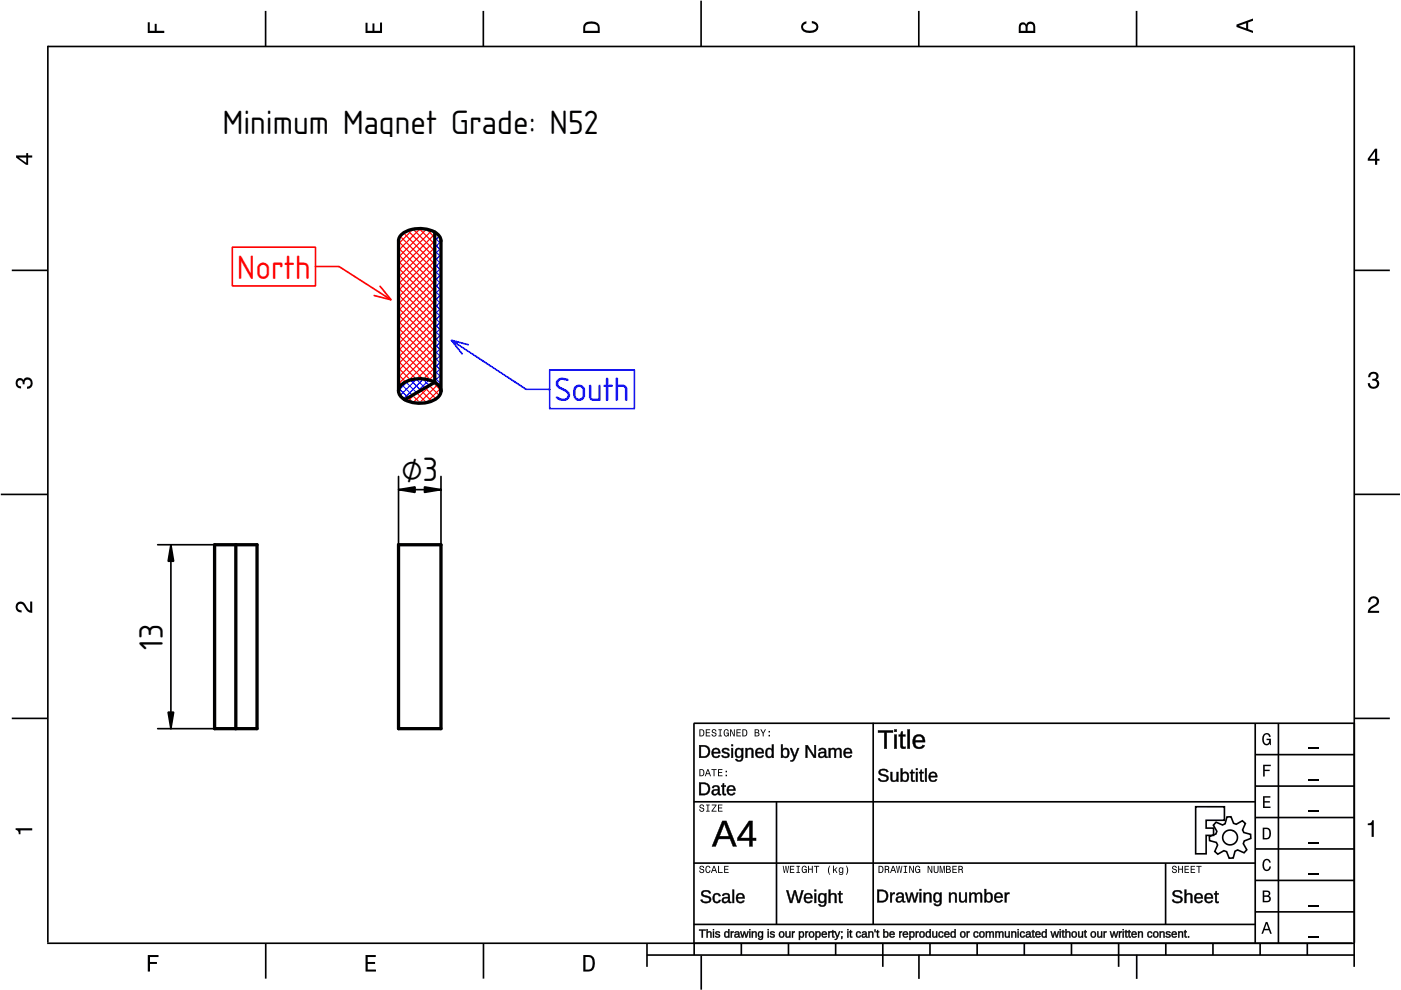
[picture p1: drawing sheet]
<svg xmlns="http://www.w3.org/2000/svg" width="297mm" height="210mm" viewBox="0 0 297 210" stroke-linecap="round" stroke-linejoin="round" font-family="sans-serif">
<defs><g id="words">
<g font-size="6.7">
<text x="47.2" y="28.5">Minimum Magnet Grade: N52</text>
<text x="85.2" y="102">⌀3</text>
<text x="34.5" y="137.7" transform="rotate(-90 34.5 137.7)">13</text>
</g>
<text font-size="6.7" fill="#f00" x="50.2" y="59.1">North</text>
<text font-size="6.7" fill="#00f" x="117.6" y="85.1">South</text>
</g></defs>
<g fill="none" stroke="#000" stroke-width=".35">
<path d="M10.1 9.9h277.1M10.1 9.7v190.1M56.3 2.3v7.6M102.5 2.3v7.6M148.6 .1v9.8M194.8 2.3v7.6M241 2.3v7.6M287.1 9.7v195.3M2.5 57.3h7.5M287.2 57.3h7.5M.2 104.8h10M33.4 115.5h12.1"/>
<path d="M36.2 115.5v39M84.5 103.8h9M84.5 101v14.5M93.5 101v14.5M287.2 104.8h9.6M2.5 152.3h7.5M33.4 154.5h12.1M147.1 153.3h140.1M147.1 153.3v46.7M185.1 153.2v42.8M266.1 160h21.1M266.1 153.3v46.7"/>
<path d="M271.1 153.3v46.7M287.2 152.3h7.5M147.1 170h119.1M164.6 170v26M266.1 180h21.1M266.1 173.3h21.1M266.1 166.7h21.1M10 200h277.2M56.3 200v7.5M102.5 200v7.5M137.2 200v5M147.1 196h119.1"/>
<path d="M147.1 183h119.1M147.2 200v2.5M157.2 200v2.5M167.2 200v2.5M177.2 200v2.5M187.2 200v5M197.2 200v2.5M207.2 200v2.5M217.2 200v2.5M227.2 200v2.5M237.2 200v5M247.1 183v13"/>
<path d="M247.2 200v2.5M257.2 200v2.5M266.1 193.3h21.1M266.1 186.7h21.1M267.2 200v2.5M277.2 200v2.5M137.1 202.5h150.1M148.7 202.6v7.2M194.8 202.4v5.1M241 202.4v5.1"/>
</g>
<g fill="#000">
<path d="M31.3 4.7h.5v1.8h1v-1.4h.4v1.4h1.6v.5h-3.5z" fill-rule="evenodd"/>
<path d="M77.5 4.8h.4v1.7h1.1v-1.5h.4v1.5h1.2v-1.7h.4v2.2h-3.5z" fill-rule="evenodd"/>
<path d="M124.1 4.9a2.19 2.19 0 0 0-.4 2.1h3.5v-1.2a1.42 1.42 0 0 0-1.8-1.3zM124.4 5.2a2.14 2.14 0 0 1 2.3 .3v1h-2.6v-1z" fill-rule="evenodd"/>
<path d="M170.1 4.9l.9-.4v.5a.7 .7 0 0 0-.7 .5 .7 .7 0 0 0 .3 .8 1.69 1.69 0 0 0 2.5-.6 .9 .9 0 0 0-1-.8v-.5a1.24 1.24 0 0 1 1.4 1.1 1.24 1.24 0 0 1-1 1.4 2.22 2.22 0 0 1-2.5-.7l-.2-.5z" fill-rule="evenodd"/>
<path d="M216.2 5l-.2 .8v1.2h3.5v-1.3a.98 .98 0 0 0-.7-1.1 .98 .98 0 0 0-1.2 .6 .84 .84 0 0 0-1.4-.2zM216.5 5.3a.54 .54 0 0 1 .7-.1 .54 .54 0 0 1 .2 .6v.7h-1zM218 5.2a.62 .62 0 0 1 .7-.1 .62 .62 0 0 1 .4 .6v.8h-1.2z" fill-rule="evenodd"/>
<path d="M262.2 5.2v.5l3.5 1.3v-.5l-1.1-.3v-1.4l1.1-.4v-.5zM262.7 5.5l1.5-.6v1.1z" fill-rule="evenodd"/>
<path d="M3.4 33v.4l2.1 1.5h.5v-1.5h.8v-.4h-.8v-.5h-.4v.5zM4 33.4h1.6v1.1z" fill-rule="evenodd"/>
<path d="M291.5 31.5l-1.5 2.1v.5h1.5v.8h.5v-.8h.5v-.4h-.5v-2.2zM291.5 32.1v1.6h-1.1z" fill-rule="evenodd"/>
<path d="M3.6 80.4a.86 .86 0 0 1 1.4 .2 1.06 1.06 0 0 1 1.2-.5 1.06 1.06 0 0 1 .7 1.2 1.1 1.1 0 0 1-1.2 1.1v-.4a.71 .71 0 0 0 .8-1 .71 .71 0 0 0-1.3-.1v.6h-.4a.61 .61 0 0 0-.3-.8 .61 .61 0 0 0-.8 .2 .61 .61 0 0 0 .2 .8l.6 .2v.5a1.15 1.15 0 0 1-1.2-.7 1.15 1.15 0 0 1 .3-1.3z" fill-rule="evenodd"/>
<path d="M290.4 79.1a1.08 1.08 0 0 1 1.3-.2 1.08 1.08 0 0 1 .5 1.3l-.3 .3a1.06 1.06 0 0 1 .5 1.3 1.06 1.06 0 0 1-1.2 .6 1.1 1.1 0 0 1-1.2-1.2h.5a.71 .71 0 0 0 .9 .8 .71 .71 0 0 0 .1-1.2l-.5-.1v-.4a.61 .61 0 0 0 .7-.3 .61 .61 0 0 0-.2-.8 .61 .61 0 0 0-.8 .2l-.2 .6h-.4z" fill-rule="evenodd"/>
<path d="M3.6 127.9a1.22 1.22 0 0 1 2 .7l.4 .6 .4 .2v-1.9h.4v2.4a1.8 1.8 0 0 1-1.7-1.4 .71 .71 0 0 0-.9-.5 .71 .71 0 0 0-.5 .9 .71 .71 0 0 0 .9 .5v.5a1.18 1.18 0 0 1-1.2-.7 1.18 1.18 0 0 1 .2-1.3z" fill-rule="evenodd"/>
<path d="M290.4 126.7a1.18 1.18 0 0 1 1.9 .3 1.18 1.18 0 0 1-1 1.7l-.5 .4-.3 .4h1.9v.4h-2.4a1.8 1.8 0 0 1 1.4-1.7 .71 .71 0 0 0 .5-.9 .71 .71 0 0 0-.9-.5 .71 .71 0 0 0-.5 .9h-.4z" fill-rule="evenodd"/>
<path d="M148.3 154.6v1.5h.5a.77 .77 0 0 0 .6-.7 .77 .77 0 0 0-.6-.8zM148.5 154.8a.58 .58 0 0 1 .6 .6 .58 .58 0 0 1-.6 .6zM149.6 154.6v1.5h1v-.1h-.8v-.6h.7v-.1h-.7v-.5h.8v-.2zM151 154.7a.53 .53 0 0 0 0 .6 .53 .53 0 0 0 .6 .2 .32 .32 0 0 1-.2 .5 .32 .32 0 0 1-.4-.4h-.1a.5 .5 0 0 0 .6 .6 .5 .5 0 0 0 .2-.9l-.4-.1a.28 .28 0 0 1-.1-.3 .28 .28 0 0 1 .3-.2 .28 .28 0 0 1 .2 .4h.2a.51 .51 0 0 0-.3-.5 .51 .51 0 0 0-.6 .1zM152.3 154.6v.2h.3v1.2h-.3v.1h.8v-.1h-.3v-1.2h.3v-.2zM153.6 154.8a.81 .81 0 0 0 .5 1.4l.3-.3 .1 .2v-.8h-.5v.2h.3l-.2 .5a.6 .6 0 0 1-.5-.6 .6 .6 0 0 1 .5-.6l.2 .3h.2l-.2-.4a.53 .53 0 0 0-.7 .1zM154.8 154.6v1.5h.2v-1.2l.6 1.2h.2v-1.5h-.2v1.3l-.6-1.3zM156.1 154.6v1.5h1v-.1h-.8v-.6h.7v-.1h-.7v-.5h.8v-.2zM157.4 154.6v1.5h.5a.77 .77 0 0 0 .6-.7 .77 .77 0 0 0-.6-.8zM157.6 154.8a.58 .58 0 0 1 .6 .6 .58 .58 0 0 1-.6 .6zM160 154.6v1.5h.6a.42 .42 0 0 0 .4-.3 .42 .42 0 0 0-.2-.5l.2-.2-.1-.4zM160.2 154.8h.3a.23 .23 0 0 1 .3 .2 .23 .23 0 0 1-.3 .3h-.3zM160.2 155.4h.3a.26 .26 0 0 1 .3 .3 .26 .26 0 0 1-.3 .3h-.3zM161.2 154.6l.5 .9v.6h.2v-.6l.5-.9h-.2l-.4 .7-.4-.7zM162.9 155.8v.3h.3v-.3zM162.9 155v.3h.3v-.3z" fill-rule="evenodd"/>
<path d="M267.9 155.8a.85 .85 0 0 1 .9-.4 .85 .85 0 0 1 .6 .8h-.3l-.1-.2a.49 .49 0 0 0-.4-.3 .49 .49 0 0 0-.5 .3 1.2 1.2 0 0 0 .4 1.7 .66 .66 0 0 0 .6-.8h-.6v-.3h1v1.4h-.2l-.1-.4-.3 .3a.85 .85 0 0 1-1.2-.6v-1.1z" fill-rule="evenodd"/>
<path d="M3.3 175.6h3.5v.5h-2.5v.8h-.3a.77 .77 0 0 0-.7-1z" fill-rule="evenodd"/>
<path d="M148.4 170.7a.53 .53 0 0 0 0 .6 .53 .53 0 0 0 .6 .2 .32 .32 0 0 1-.2 .5 .32 .32 0 0 1-.4-.4h-.2a.5 .5 0 0 0 .7 .5 .5 .5 0 0 0 .2-.8l-.4-.1a.28 .28 0 0 1-.1-.4 .28 .28 0 0 1 .3-.1 .28 .28 0 0 1 .2 .3h.2a.51 .51 0 0 0-.3-.4 .51 .51 0 0 0-.6 .1zM149.7 170.6v.2h.3v1.1h-.3v.2h.8v-.2h-.3v-1.1h.3v-.2zM150.9 170.6v.2h.8l-.9 1.3h1.1v-.2h-.8l.8-1.3zM152.2 170.6v1.5h1v-.2h-.8v-.5h.7v-.2h-.7v-.4h.8v-.2z" fill-rule="evenodd"/>
<path d="M148.3 163.1v1.5h.5a.77 .77 0 0 0 .6-.8 .77 .77 0 0 0-.6-.7zM148.5 163.3a.58 .58 0 0 1 .6 .5 .58 .58 0 0 1-.6 .6zM150 163.1l-.6 1.5h.2l.2-.5h.6l.1 .5h.2l-.5-1.5zM150.1 163.3l.2 .7h-.4zM150.8 163.1v.2h.5v1.3h.2v-1.3h.4v-.2zM152.2 163.1v1.5h1v-.2h-.8v-.5h.7v-.2h-.7v-.4h.8v-.2zM153.8 164.3v.3h.3v-.3zM153.8 163.4v.3h.3v-.3z" fill-rule="evenodd"/>
<path d="M267.8 168.8h1.5v.3h-1.2v.8h1.1v.3h-1.1v.8h1.3v.3h-1.6z" fill-rule="evenodd"/>
<path d="M267.8 162.1h1.6v.3h-1.3v.8h1.1v.3h-1.1v1.1h-.3z" fill-rule="evenodd"/>
<path d="M267.7 175.5v2.5h.8a1.37 1.37 0 0 0 .7-2.2 1.56 1.56 0 0 0-1.5-.3zM268.1 175.8a.98 .98 0 0 1 1.1 .7 .98 .98 0 0 1-.7 1.2h-.4z" fill-rule="evenodd"/>
<path d="M290 174.6a.77 .77 0 0 0 .9-.7h.4v3.5h-.5v-2.5h-.8z" fill-rule="evenodd"/>
<path d="M148.4 183.7a.53 .53 0 0 0 0 .6 .53 .53 0 0 0 .6 .2 .32 .32 0 0 1-.2 .5 .32 .32 0 0 1-.4-.4h-.2a.5 .5 0 0 0 .7 .5 .5 .5 0 0 0 .2-.8l-.4-.1a.28 .28 0 0 1-.1-.4 .28 .28 0 0 1 .3-.1 .28 .28 0 0 1 .2 .3h.2a.51 .51 0 0 0-.3-.4 .51 .51 0 0 0-.6 .1zM149.7 183.8l-.1 .2a.67 .67 0 0 0 0 .8 .67 .67 0 0 0 .9 .2l.1-.5h-.2l-.2 .4a.61 .61 0 0 1-.4-.6 .61 .61 0 0 1 .4-.6l.2 .3h.2l-.2-.3a.5 .5 0 0 0-.7 .1zM151.3 183.6l-.6 1.5h.2l.2-.5h.6l.1 .5h.2l-.5-1.5zM151.4 183.8l.2 .7h-.4zM152.2 183.6v1.5h1v-.2h-.8v-1.3zM153.5 183.6v1.5h1v-.2h-.8v-.5h.7v-.2h-.7v-.4h.8v-.2z" fill-rule="evenodd"/>
<path d="M166 183.6l.2 1.5h.2l.2-1.3 .2 1.3h.2l.3-1.5h-.2l-.2 1.3-.2-1.3h-.2l-.2 1.3-.2-1.3zM167.5 183.6v1.5h.9v-.2h-.7v-.5h.6v-.2h-.6v-.4h.7v-.2zM168.9 183.6v.2h.2v1.1h-.2v.2h.7v-.2h-.3v-1.1h.3v-.2zM170.1 183.8a.82 .82 0 0 0 .5 1.3l.3-.2 .2 .2v-.8h-.6v.2h.4l-.2 .4a.6 .6 0 0 1-.5-.6 .6 .6 0 0 1 .4-.6l.2 .3h.2l-.1-.3a.53 .53 0 0 0-.8 .1zM171.3 183.6v1.5h.2v-.7h.6v.7h.2v-1.5h-.2v.6h-.6v-.6zM172.6 183.6v.2h.4v1.3h.2v-1.3h.5v-.2zM175.9 183.5a1.35 1.35 0 0 0 .1 2 1.84 1.84 0 0 1 0-2zM176.6 183.5v1.6h.2v-.4l.2-.2 .3 .6h.3l-.5-.8 .5-.4h-.3l-.5 .5v-.9zM177.9 184a.59 .59 0 0 0-.1 .8 .59 .59 0 0 0 .7 .3l.1-.2a.31 .31 0 0 1-.1 .4 .31 .31 0 0 1-.5-.1h-.1a.47 .47 0 0 0 .5 .3 .47 .47 0 0 0 .4-.5v-1.1h-.2v.2l-.3-.2zM178.1 184.2l.1-.1a.42 .42 0 0 1 .4 .4 .42 .42 0 0 1-.4 .4l-.2-.2zM179.3 183.5a1.85 1.85 0 0 1 0 2 1.22 1.22 0 0 0 0-2z" fill-rule="evenodd"/>
<path d="M186.3 183.6v1.5h.5a.77 .77 0 0 0 .6-.8 .77 .77 0 0 0-.6-.7zM186.5 183.8a.58 .58 0 0 1 .6 .5 .58 .58 0 0 1-.6 .6zM187.6 183.6v1.5h.2v-.7a.45 .45 0 0 1 .5 .2 .45 .45 0 0 1 .1 .5l.2-.1-.3-.7a.42 .42 0 0 0 .2-.4 .42 .42 0 0 0-.4-.3zM187.8 183.8h.2a.26 .26 0 0 1 .3 .2 .26 .26 0 0 1-.3 .3h-.2zM189.3 183.6l-.6 1.5h.2l.2-.5h.6l.1 .5h.2l-.5-1.5zM189.4 183.8l.2 .7h-.5zM190 183.6l.3 1.5h.1l.3-1.3 .2 1.3h.2l.2-1.5h-.1l-.2 1.3-.2-1.3h-.2l-.2 1.3-.2-1.3zM191.6 183.6v.2h.3v1.1h-.3v.2h.7v-.2h-.2v-1.1h.2v-.2zM192.8 183.6v1.5h.2v-1.2l.5 1.2h.3v-1.5h-.2v1.2l-.6-1.2zM194.2 183.8a.81 .81 0 0 0 .5 1.3l.3-.2 .1 .2v-.8h-.5v.2h.3l-.2 .4a.6 .6 0 0 1-.5-.6 .6 .6 0 0 1 .5-.6l.2 .3h.2l-.2-.3a.53 .53 0 0 0-.7 .1zM196.7 183.6v1.5h.2v-1.2l.5 1.2h.3v-1.5h-.2v1.2l-.6-1.2zM198 183.6v.9a.52 .52 0 0 0 .5 .6 .52 .52 0 0 0 .5-.6v-.9h-.2v.9a.33 .33 0 0 1-.3 .4 .33 .33 0 0 1-.3-.4v-.9zM199.2 183.6v1.5h.2v-1.4l.3 1.4h.2l.2-1.4v1.4h.2v-1.5h-.3l-.2 1.3-.3-1.3zM200.6 183.6v1.5h.5a.42 .42 0 0 0 .5-.3 .42 .42 0 0 0-.3-.5l.2-.2-.1-.4zM200.8 183.8h.3a.23 .23 0 0 1 .2 .2 .23 .23 0 0 1-.2 .2h-.3zM200.8 184.4h.3a.26 .26 0 0 1 .3 .2 .26 .26 0 0 1-.3 .3h-.3zM201.9 183.6v1.5h1v-.2h-.8v-.5h.7v-.2h-.7v-.4h.8v-.2zM203.2 183.6v1.5h.2v-.7a.45 .45 0 0 1 .5 .2 .45 .45 0 0 1 .1 .5l.2-.1-.3-.7a.42 .42 0 0 0 .2-.4 .42 .42 0 0 0-.4-.3zM203.4 183.8h.2a.26 .26 0 0 1 .3 .2 .26 .26 0 0 1-.3 .3h-.2z" fill-rule="evenodd"/>
<path d="M248.6 183.7a.53 .53 0 0 0 0 .6 .53 .53 0 0 0 .6 .2 .32 .32 0 0 1-.2 .5 .32 .32 0 0 1-.3-.4h-.2a.5 .5 0 0 0 .6 .5 .5 .5 0 0 0 .2-.8l-.4-.1a.28 .28 0 0 1-.1-.4 .28 .28 0 0 1 .3-.1 .28 .28 0 0 1 .2 .3h.2a.51 .51 0 0 0-.3-.4 .51 .51 0 0 0-.6 .1zM249.8 183.6v1.5h.2v-.7h.6v.7h.2v-1.5h-.2v.6h-.6v-.6zM251.1 183.6v1.5h1v-.2h-.8v-.5h.7v-.2h-.7v-.4h.8v-.2zM252.4 183.6v1.5h1v-.2h-.8v-.5h.7v-.2h-.7v-.4h.8v-.2zM253.6 183.6v.2h.5v1.3h.2v-1.3h.5v-.2z" fill-rule="evenodd"/>
<path d="M268.4 195.5l-1 2.5h.4l.2-.8h1l.3 .8h.3l-.9-2.5zM268.5 195.8l.4 1.1h-.7z" fill-rule="evenodd"/>
<path d="M267.7 188.8v2.5h1a.7 .7 0 0 0 .7-.5 .7 .7 0 0 0-.4-.8 .61 .61 0 0 0 .3-.8 .61 .61 0 0 0-.7-.4zM268 189.1h.6a.38 .38 0 0 1 .4 .4 .38 .38 0 0 1-.5 .3h-.5zM268 190.2h.6a.44 .44 0 0 1 .5 .4 .44 .44 0 0 1-.5 .4h-.6z" fill-rule="evenodd"/>
<path d="M267.9 182.4a.85 .85 0 0 1 .9-.3 .85 .85 0 0 1 .6 .8h-.3l-.1-.2a.47 .47 0 0 0-.4-.3 .47 .47 0 0 0-.4 .2 1.21 1.21 0 0 0 .4 1.8 .64 .64 0 0 0 .5-.7h.4a.89 .89 0 0 1-.8 1 .89 .89 0 0 1-1-.7v-1.2z" fill-rule="evenodd"/>
<path d="M31.3 202.5h2.3v.4h-1.8v1.1h1.5v.4h-1.5v1.6h-.5z" fill-rule="evenodd"/>
<path d="M77.5 202.5h2.2v.4h-1.7v1.1h1.5v.4h-1.5v1.2h1.7v.4h-2.2z" fill-rule="evenodd"/>
<path d="M123.7 202.5v3.5h1.1a1.42 1.42 0 0 0 1.3-1.8 1.38 1.38 0 0 0-1.3-1.7zM124.1 202.9l1.1 .1a1.89 1.89 0 0 1 0 2.5l-1.1 .1z" fill-rule="evenodd"/>
</g>
<path d="M277.5 158.7h2.1M277.5 178.7h2.1M277.5 172h2.1M277.5 165.4h2.1M277.5 198.7h2.1M277.5 192h2.1M277.5 185.4h2.1" fill="none" stroke="#000" stroke-width=".25"/>
<g fill="#000">
<path d="M148.2 158h.9a1.33 1.33 0 0 1 1.4 1.3 1.33 1.33 0 0 1-1.3 1.4h-1zM148.6 158.3v2.1h.6a1.04 1.04 0 0 0 1-1.1 1.04 1.04 0 0 0-1.1-1zM151.1 158.9a.93 .93 0 0 1 1.1-.2 .93 .93 0 0 1 .5 1h-1.5a.6 .6 0 0 0 .4 .7 .6 .6 0 0 0 .7-.3l.3 .1a.98 .98 0 0 1-1.3 .4 .98 .98 0 0 1-.4-1.3zM151.4 159l-.2 .5h1.1a.55 .55 0 0 0-.3-.6 .55 .55 0 0 0-.6 .1zM153.3 158.7a.93 .93 0 0 1 1.3 .4h-.3a.43 .43 0 0 0-.5-.3 .43 .43 0 0 0-.3 .5l.2 .1a.73 .73 0 0 1 .8 .2 .73 .73 0 0 1 .1 .8 .99 .99 0 0 1-1.6-.2l.3-.1a.5 .5 0 0 0 .6 .4 .5 .5 0 0 0 .4-.6h-.2a.9 .9 0 0 1-1-.9zM155.1 157.9h.3v.3h-.3zM155.1 158.6h.3v2.1h-.3zM156 158.8a.72 .72 0 0 1 1.2 .2v-.4h.4v2a.86 .86 0 0 1-.7 .9 .86 .86 0 0 1-1-.5l.4-.1 .1 .2a.56 .56 0 0 0 .8-.2v-.6a.77 .77 0 0 1-1 .3 .77 .77 0 0 1-.4-1zM156.4 158.9a.95 .95 0 0 0 .3 1.5 .81 .81 0 0 0 .5-.8 .81 .81 0 0 0-.7-.7zM158.1 158.6h.3v.4a.69 .69 0 0 1 .8-.4 .69 .69 0 0 1 .5 .7v1.4h-.3v-1.3a.49 .49 0 0 0-.6-.6 .49 .49 0 0 0-.4 .7v1.2h-.3zM160.4 158.9a.93 .93 0 0 1 1.1-.2 .93 .93 0 0 1 .4 1h-1.4a.6 .6 0 0 0 .4 .7 .6 .6 0 0 0 .7-.3l.3 .1a.98 .98 0 0 1-1.3 .4 .98 .98 0 0 1-.4-1.3zM160.6 159l-.1 .5h1.1a.55 .55 0 0 0-.3-.6 .55 .55 0 0 0-.7 .1zM162.5 158.9a.73 .73 0 0 1 1.2 0v-1h.3v2.8h-.3v-.4a.78 .78 0 0 1-1 .3 .78 .78 0 0 1-.4-.9zM162.8 158.9a.98 .98 0 0 0 .3 1.5 .86 .86 0 0 0 .6-.8 .86 .86 0 0 0-.6-.8zM165.6 157.9h.3v1a.78 .78 0 0 1 1-.2 .78 .78 0 0 1 .4 .9 .83 .83 0 0 1-.9 1.1l-.5-.4v.4h-.3zM166.2 158.9a.92 .92 0 0 0 .3 1.6 .91 .91 0 0 0 0-1.7zM167.5 158.6h.4l.6 1.7 .6-1.7h.3l-.8 2.1a.87 .87 0 0 1-1 .7v-.2h.4l.3-.5zM170.8 158h.4l1.5 2.3v-2.3h.3v2.7h-.4l-1.5-2.3v2.3h-.3zM173.8 158.7a.81 .81 0 0 1 .8-.1 .81 .81 0 0 1 .6 .7v1l.3 .1v.3h-.5l-.2-.4a.69 .69 0 0 1-.8 .5 .69 .69 0 0 1-.5-.9 .69 .69 0 0 1 .8-.5h.5a.47 .47 0 0 0-.3-.6 .47 .47 0 0 0-.6 .4l-.3-.1zM174 159.8a.42 .42 0 0 0 0 .6 .42 .42 0 0 0 .6-.1l.2-.6zM175.7 158.6h.3v.4a.63 .63 0 0 1 .6-.4 .63 .63 0 0 1 .6 .4 .63 .63 0 0 1 .8-.4 .63 .63 0 0 1 .4 .7v1.4h-.3v-1.6a.45 .45 0 0 0-.6-.2 .45 .45 0 0 0-.3 .6v1.2h-.3v-1.6a.45 .45 0 0 0-.6-.2 .45 .45 0 0 0-.2 .6v1.2h-.4zM179.1 158.9a.93 .93 0 0 1 1.1-.2 .93 .93 0 0 1 .5 1h-1.5a.6 .6 0 0 0 .4 .7 .6 .6 0 0 0 .7-.3l.3 .1a.98 .98 0 0 1-1.3 .4 .98 .98 0 0 1-.4-1.3zM179.4 159l-.2 .5h1.1a.55 .55 0 0 0-.3-.6 .55 .55 0 0 0-.6 .1z"/>
<path d="M148.2 158h.9a1.38 1.38 0 0 1 1.5 1.3 1.38 1.38 0 0 1-1.4 1.4h-1zM148.2 158v2.7l1-.1a1.29 1.29 0 0 0 1.3-1.3 1.29 1.29 0 0 0-1.4-1.3zM148.6 158.3v2.1l.6-.1a1 1 0 0 0 .9-1 1 1 0 0 0-1-1zM148.6 158.2a1.19 1.19 0 0 1 1.6 1.3 .96 .96 0 0 1-1 .9h-.6zM151.1 158.8a.95 .95 0 0 1 1.2-.2 .95 .95 0 0 1 .4 1.2l-1.4-.1a.57 .57 0 0 0 .4 .7 .57 .57 0 0 0 .7-.3l.3 .1a.89 .89 0 0 1-.7 .6 .89 .89 0 0 1-.9-.3l-.3-.9zM151.2 158.9a1.03 1.03 0 0 0-.2 1.3 1.03 1.03 0 0 0 1.3 .3l.3-.3-.2-.1a.62 .62 0 0 1-.8 .4 .62 .62 0 0 1-.4-.8h1.5a.89 .89 0 0 0-.5-1 .89 .89 0 0 0-1 .2zM151.4 159l-.2 .5h1.1l-.3-.6zM151.4 159a.57 .57 0 0 1 .7-.2 .57 .57 0 0 1 .2 .7h-1.1zM153.2 158.7a.91 .91 0 0 1 1.5 .4l-.4 .1a.45 .45 0 0 0-.4-.3 .45 .45 0 0 0-.4 .3l.2 .2a.77 .77 0 0 1 .8 .2 .77 .77 0 0 1 .1 .9 1.02 1.02 0 0 1-1.7-.3l.4-.1a.54 .54 0 0 0 .5 .3 .54 .54 0 0 0 .5-.4l-.6-.3a.6 .6 0 0 1-.6-.3 .6 .6 0 0 1 .1-.7zM153.3 158.8a.64 .64 0 0 0 0 .7 .64 .64 0 0 0 .7 .3 .33 .33 0 0 1 .4 .3 .33 .33 0 0 1-.3 .4l-.7-.1-.1-.3-.3 .1a.91 .91 0 0 0 .8 .5 .91 .91 0 0 0 .8-.6 .63 .63 0 0 0-.7-.6 .42 .42 0 0 1-.4-.1 .42 .42 0 0 1-.1-.4l.4-.2 .4 .1 .1 .2h.3a.91 .91 0 0 0-1.3-.3zM155 157.8h.4v.4h-.4zM155.1 157.9v.3h.3v-.3zM155 158.6h.4v2.1h-.4zM155.1 158.6v2.1h.3v-2.1zM156 158.8a.71 .71 0 0 1 1.2 .2v-.4h.4v.2a3.9 3.9 0 0 1-.2 2.5 .91 .91 0 0 1-1.5-.4h.3a.49 .49 0 0 0 .5 .3 .49 .49 0 0 0 .4-.3l.1-.6a.78 .78 0 0 1-1 .4 .78 .78 0 0 1-.4-1.1zM156.1 158.9a1.29 1.29 0 0 0 .2 1.7l.6-.1 .3-.3a.61 .61 0 0 1-.1 .9 .61 .61 0 0 1-.9-.2l-.3 .1a.85 .85 0 0 0 1 .4 .85 .85 0 0 0 .6-.8l.1-2h-.4v.4a.7 .7 0 0 0-1.1-.1zM156.3 159.1a.92 .92 0 0 0 .4 1.3 .81 .81 0 0 0 .5-.8 .81 .81 0 0 0-.5-.7zM156.4 158.9a.8 .8 0 0 1 .9 .4 .8 .8 0 0 1-.2 .9 .57 .57 0 0 1-.8 .2 .57 .57 0 0 1-.2-.8zM158 158.6h.4v.4a.7 .7 0 0 1 .8-.4 .7 .7 0 0 1 .6 .7v1.4h-.5v-1.3a.45 .45 0 0 0-.5-.5 .45 .45 0 0 0-.3 .6v1.2h-.5zM158.1 158.6v2.1h.3v-1.2a.53 .53 0 0 1 .4-.7 .53 .53 0 0 1 .6 .6v1.3h.3v-1.4a.69 .69 0 0 0-.6-.6 .69 .69 0 0 0-.7 .3v-.4zM160.3 158.8a.95 .95 0 0 1 1.2-.2 .95 .95 0 0 1 .4 1.2l-1.4-.1a.57 .57 0 0 0 .4 .7 .57 .57 0 0 0 .7-.3l.3 .1a.89 .89 0 0 1-.7 .6 .89 .89 0 0 1-.9-.3l-.2-.9zM160.4 158.9a1.03 1.03 0 0 0-.1 1.3 1.03 1.03 0 0 0 1.3 .3l.3-.3-.3-.1a.62 .62 0 0 1-.8 .4 .62 .62 0 0 1-.3-.8h1.4a.89 .89 0 0 0-.4-1 .89 .89 0 0 0-1.1 .2zM160.7 159l-.2 .5h1.1l-.4-.6zM160.6 159a.57 .57 0 0 1 .7-.2 .57 .57 0 0 1 .3 .7h-1.2zM162.4 158.8a.71 .71 0 0 1 1.3 .1l-.1-1.1h.5v2.9h-.4v-.4a.72 .72 0 0 1-.7 .5 .72 .72 0 0 1-.7-.5l-.1-.6zM162.5 158.9l-.2 .8a.77 .77 0 0 0 .4 .9 .77 .77 0 0 0 1-.3v.4h.3v-2.8h-.3v1.1a.73 .73 0 0 0-1.2-.1zM162.8 159a.95 .95 0 0 0 .3 1.4 .82 .82 0 0 0 .5-.8 .82 .82 0 0 0-.5-.7zM162.8 158.9a.61 .61 0 0 1 .7 0 .61 .61 0 0 1 .2 .7 .61 .61 0 0 1-.5 .9 .61 .61 0 0 1-.6-.9zM165.6 157.8h.4l-.1 1.1a.72 .72 0 0 1 .7-.4 .72 .72 0 0 1 .7 .5l.1 .3a.96 .96 0 0 1-.2 1.1 .96 .96 0 0 1-1 .3l-.3-.4 .1 .4h-.5zM165.6 157.9v2.8h.3v-.4a.7 .7 0 0 0 .8 .4 .7 .7 0 0 0 .5-.6l.1-.5a.77 .77 0 0 0-.4-.9 .77 .77 0 0 0-1 .3v-1.1zM166.2 159a.88 .88 0 0 0 .3 1.4 .87 .87 0 0 0 0-1.5zM166.2 158.9a.6 .6 0 0 1 .7 0 .6 .6 0 0 1 .1 .7 .61 .61 0 0 1-.5 .9 .61 .61 0 0 1-.6-.8zM167.4 158.6h.5l.6 1.7 .5-1.7h.5l-.8 2.1a.82 .82 0 0 1-1.1 .7v-.3h.4l.3-.4zM167.5 158.6l.9 2.1-.4 .5h-.4v.2a.79 .79 0 0 0 1-.8l.8-2h-.3l-.6 1.9-.6-1.9zM170.8 158h.5l1.3 2.3v-2.3h.4v2.7h-.5l-1.3-2.3v2.3h-.4zM170.8 158v2.7h.3v-2.5l1.5 2.5h.4v-2.7h-.3l-.1 2.3-1.4-2.3zM173.8 158.7a.85 .85 0 0 1 .9-.2 .85 .85 0 0 1 .5 .8v1l.3 .1a.38 .38 0 0 1-.5 .4 .38 .38 0 0 1-.2-.5 .73 .73 0 0 1-.9 .5 .73 .73 0 0 1-.5-1 .73 .73 0 0 1 .9-.4h.5a.44 .44 0 0 0-.4-.5 .44 .44 0 0 0-.5 .3h-.4zM173.8 158.8l-.2 .3 .3 .1a.5 .5 0 0 1 .6-.4 .5 .5 0 0 1 .3 .7h-.5a.66 .66 0 0 0-.8 .4 .66 .66 0 0 0 .5 .8 .66 .66 0 0 0 .8-.5l.2 .4 .5 .1v-.3l-.3 .1-.1-.2v-1a.77 .77 0 0 0-.5-.7 .77 .77 0 0 0-.8 .2zM174 159.8a.38 .38 0 0 0 0 .6 .38 .38 0 0 0 .6-.2l.2-.5zM173.9 159.7l.9-.1a.57 .57 0 0 1-.3 .8 .57 .57 0 0 1-.7-.3zM175.7 158.6h.4v.4a.63 .63 0 0 1 .5-.5 .63 .63 0 0 1 .6 .5 .65 .65 0 0 1 .8-.4 .65 .65 0 0 1 .5 .7v1.4h-.5v-1.6a.41 .41 0 0 0-.5-.2 .41 .41 0 0 0-.2 .6v1.2h-.4l-.1-1.6a.41 .41 0 0 0-.5-.2 .41 .41 0 0 0-.2 .6v1.2h-.4zM175.7 158.6v2.1h.4l-.1-1.2a.49 .49 0 0 1 .4-.7 .49 .49 0 0 1 .5 .6v1.3h.3v-1.2a.49 .49 0 0 1 .4-.7 .49 .49 0 0 1 .5 .6v1.3h.3v-1.4a.63 .63 0 0 0-.5-.6 .63 .63 0 0 0-.7 .3 .64 .64 0 0 0-.6-.4 .64 .64 0 0 0-.6 .4v-.4zM179 158.8a.95 .95 0 0 1 1.2-.2 .95 .95 0 0 1 .5 1.2l-1.5-.1a.57 .57 0 0 0 .4 .7 .57 .57 0 0 0 .7-.3l.3 .1a.89 .89 0 0 1-.7 .6 .89 .89 0 0 1-.9-.3l-.2-.9zM179.1 158.9a1.03 1.03 0 0 0-.1 1.3 1.03 1.03 0 0 0 1.3 .3l.3-.3-.3-.1a.62 .62 0 0 1-.8 .4 .62 .62 0 0 1-.3-.8h1.4a.89 .89 0 0 0-.4-1 .89 .89 0 0 0-1.1 .2zM179.4 159l-.2 .5h1.1l-.3-.6zM179.3 159a.57 .57 0 0 1 .7-.2 .57 .57 0 0 1 .3 .7h-1.1z"/>
<path d="M186.2 154.9h3.1v.4h-1.3v3.4h-.5v-3.4h-1.3zM189.6 154.7h.5v.4h-.5zM189.6 155.8h.5v2.9h-.5zM191.1 155.1h.3v.7h.5v.3h-.5v2.1l.2 .2 .4-.1v.4l-.3 .1a.6 .6 0 0 1-.8-.7v-2h-.3v-.3h.3zM192.4 154.7h.5v4h-.5zM193.9 156.1a1.34 1.34 0 0 1 1.6-.2 1.34 1.34 0 0 1 .6 1.4h-2.1a.86 .86 0 0 0 .6 1.1 .86 .86 0 0 0 1-.4l.4 .1a1.4 1.4 0 0 1-1.8 .6 1.4 1.4 0 0 1-.7-1.8zM194.3 156.3l-.3 .7h1.6a.79 .79 0 0 0-.4-.9 .79 .79 0 0 0-.9 .2z"/>
<path d="M186.1 154.8h3.3v.5h-1.4l.1 3.5h-.7l.1-3.5h-1.4zM186.2 154.9v.4h1.3v3.4h.5v-3.4h1.3v-.4zM189.6 154.6h.6v.6h-.6zM189.6 154.7v.4h.5v-.4zM189.6 155.7h.6v3.1h-.6zM189.6 155.8v2.9h.5v-2.9zM191 155.1h.4v.7l.6-.1v.5h-.6l.1 2 .1 .1h.4v.4a.79 .79 0 0 1-1.1-.6v-2l-.4 .1v-.5l.4 .1zM191.1 155.1l-.1 .7h-.4v.3h.4v2a.65 .65 0 0 0 .3 .6 .65 .65 0 0 0 .7 0v-.4l-.5 .1-.1-.4v-1.9h.5v-.3h-.5v-.7zM192.4 154.6h.5v4.2h-.5zM192.4 154.7v4h.5v-4zM193.8 156.1a1.36 1.36 0 0 1 1.7-.3 1.36 1.36 0 0 1 .6 1.6l-2-.1a.84 .84 0 0 0 .5 1 .84 .84 0 0 0 1-.4l.5 .1a1.44 1.44 0 0 1-1.9 .7 1.44 1.44 0 0 1-.7-1.8zM193.9 156.1a1.53 1.53 0 0 0-.3 1.8 1.53 1.53 0 0 0 1.7 .8l.7-.6-.4-.1a.78 .78 0 0 1-1.2 .3l-.3-.4-.1-.6h2.1a1.3 1.3 0 0 0-.7-1.4 1.3 1.3 0 0 0-1.5 .2zM194.3 156.3l-.3 .7h1.6a.75 .75 0 0 0-.4-.8 .75 .75 0 0 0-.9 .1zM194.2 156.3a.81 .81 0 0 1 1-.2 .81 .81 0 0 1 .4 .9h-1.6z"/>
<path d="M148.2 165.9h.9a1.33 1.33 0 0 1 1.4 1.3 1.33 1.33 0 0 1-1.3 1.4h-1zM148.6 166.2v2.1h.6a1.04 1.04 0 0 0 1-1.1 1.04 1.04 0 0 0-1.1-1zM151.2 166.6a.81 .81 0 0 1 .9-.1 .81 .81 0 0 1 .5 .7v1l.3 .2v.2h-.5l-.2-.4a.69 .69 0 0 1-.8 .5 .69 .69 0 0 1-.5-.9 .69 .69 0 0 1 .9-.5h.4a.47 .47 0 0 0-.3-.5 .47 .47 0 0 0-.6 .3h-.3zM151.4 167.7a.42 .42 0 0 0 0 .7 .42 .42 0 0 0 .6-.2l.2-.6zM153.3 166.1h.2v.4h.4v.3h-.4v1.3l.1 .2h.3v.3h-.3l-.4-.2v-1.6h-.3v-.3h.3zM154.3 166.8a.93 .93 0 0 1 1.2-.2 .93 .93 0 0 1 .4 1h-1.4a.6 .6 0 0 0 .3 .7 .6 .6 0 0 0 .8-.2h.3a.98 .98 0 0 1-1.3 .4 .98 .98 0 0 1-.5-1.3zM154.6 166.9l-.1 .5h1.1a.55 .55 0 0 0-.3-.6 .55 .55 0 0 0-.7 .1z"/>
<path d="M148.2 165.9h.9a1.38 1.38 0 0 1 1.5 1.3 1.38 1.38 0 0 1-1.4 1.4h-1zM148.2 165.9v2.7l1-.1a1.29 1.29 0 0 0 1.3-1.3 1.29 1.29 0 0 0-1.4-1.2zM148.6 166.2v2.1h.6a1 1 0 0 0 .9-1.1 1 1 0 0 0-1-.9zM148.6 166.2a1.19 1.19 0 0 1 1.6 1.2 .96 .96 0 0 1-1 .9h-.6zM151.2 166.6a.85 .85 0 0 1 .9-.1 .85 .85 0 0 1 .5 .7v1l.3 .2a.38 .38 0 0 1-.4 .3 .38 .38 0 0 1-.3-.5 .73 .73 0 0 1-.9 .5 .73 .73 0 0 1-.5-.9 .73 .73 0 0 1 1-.5h.4a.44 .44 0 0 0-.3-.5 .44 .44 0 0 0-.6 .3h-.4zM151.2 166.7l-.2 .4h.3a.5 .5 0 0 1 .6-.4 .5 .5 0 0 1 .3 .7h-.4a.66 .66 0 0 0-.9 .5 .66 .66 0 0 0 .5 .8 .66 .66 0 0 0 .8-.6l.3 .4 .4 .1v-.2h-.3l-.1-.2v-1a.77 .77 0 0 0-.5-.7 .77 .77 0 0 0-.8 .2zM151.4 167.7a.38 .38 0 0 0 0 .6 .38 .38 0 0 0 .6-.1l.2-.6zM151.4 167.7l.8-.2a.57 .57 0 0 1-.2 .8 .57 .57 0 0 1-.8-.3zM153.2 166h.4l-.1 .5h.4v.3h-.4l.1 1.4 .4 .1-.1 .3h-.6l-.1-.2v-1.6h-.3v-.3h.3zM153.3 166.1l-.1 .5-.3-.1v.3l.3-.1v1.7l.7 .2v-.3l-.3 .1-.1-.3v-1.4l.4 .1v-.3l-.4 .1v-.5zM154.3 166.7a.95 .95 0 0 1 1.2-.1 .95 .95 0 0 1 .4 1.1l-1.4-.1a.57 .57 0 0 0 .4 .7 .57 .57 0 0 0 .7-.3l.3 .1a.89 .89 0 0 1-.7 .6 .89 .89 0 0 1-.9-.3l-.2-.8zM154.4 166.8a1.03 1.03 0 0 0-.1 1.3 1.03 1.03 0 0 0 1.2 .4l.4-.4h-.3a.62 .62 0 0 1-.8 .3 .62 .62 0 0 1-.3-.8h1.4a.89 .89 0 0 0-.4-1 .89 .89 0 0 0-1.1 .2zM154.7 166.9l-.2 .5h1.1l-.4-.6zM154.6 166.9a.57 .57 0 0 1 .7-.1 .57 .57 0 0 1 .3 .6h-1.2z"/>
<path d="M153.1 174h.9l2.2 5.5h-.8l-.6-1.6h-2.5l-.6 1.6h-.8zM153.2 174.1l-2.2 5.3h.7l.6-1.6h2.5l.6 1.6h.8l-2.2-5.3zM153.5 174.6l-.9 2.7h1.9zM153.6 174.5l1 2.8h-2.1zM158.8 174h.8l-.1 3.7 .8-.1v.7l-.8-.1 .1 1.3h-.8l.1-1.3-2.6 .1v-.6zM158.8 174.1l-2.5 3.6v.5h2.6v1.2h.6v-1.2h.8v-.5h-.8v-3.6zM158.8 174.8l-.1 .5-1.7 2.4h1.9zM158.8 174.8l.1 2.9h-2z"/>
<path d="M153.2 174.1h.8l2.2 5.3h-.8l-.6-1.5h-2.5l-.6 1.5h-.7zM153.6 174.6l-1 2.7h2zM158.8 174.1h.7v3.6h.8v.5h-.8v1.2h-.6v-1.2h-2.6v-.5zM158.9 174.8l-1.9 2.9h1.9z"/>
<path d="M186.4 163.4a1.21 1.21 0 0 1 1.9 .2l-.3 .1a.7 .7 0 0 0-.7-.4 .7 .7 0 0 0-.6 .5l.7 .4a.82 .82 0 0 1 1 .8 .82 .82 0 0 1-1.1 .8 .98 .98 0 0 1-1.1-.7l.3-.1a.85 .85 0 0 0 .8 .5 .85 .85 0 0 0 .7-.5 1.91 1.91 0 0 0-1.4-.7l-.3-.4zM188.8 163.7h.4v1.3a.49 .49 0 0 0 .5 .5 .49 .49 0 0 0 .4-.6v-1.2h.4v2h-.4v-.3a.69 .69 0 0 1-.8 .3 .69 .69 0 0 1-.5-.7zM191 162.9h.3v1.1a.78 .78 0 0 1 1-.3 .78 .78 0 0 1 .4 1 .83 .83 0 0 1-1 1l-.4-.3v.3h-.3zM191.6 164a.92 .92 0 0 0 .3 1.5 .91 .91 0 0 0 0-1.6zM193.3 163.2h.2v.5h.4v.2h-.4v1.3l.1 .3h.3v.2l-.3 .1-.4-.2v-1.7h-.3v-.2h.3zM194.2 162.9h.3v.4h-.3zM194.2 163.7h.3v2h-.3zM195.2 163.2h.2v.5h.4v.2h-.4v1.3l.2 .3h.2v.2l-.3 .1-.4-.2v-1.7h-.2v-.2h.2zM196.1 162.9h.4v2.8h-.4zM197.1 163.9a.93 .93 0 0 1 1.2-.2 .93 .93 0 0 1 .4 1.1h-1.4a.6 .6 0 0 0 .3 .7 .6 .6 0 0 0 .8-.3l.3 .1a.98 .98 0 0 1-1.3 .4 .98 .98 0 0 1-.5-1.3zM197.4 164.1l-.1 .4h1.1a.55 .55 0 0 0-.3-.6 .55 .55 0 0 0-.7 .2z"/>
<path d="M186.4 163.3a1.24 1.24 0 0 1 2 .4h-.4a.69 .69 0 0 0-.7-.4 .69 .69 0 0 0-.6 .5l.2 .2a1.87 1.87 0 0 1 1.5 .9 1.04 1.04 0 0 1-1.6 .9 .73 .73 0 0 1-.6-.8h.3a.84 .84 0 0 0 1.5 0 .69 .69 0 0 0-.8-.5 .83 .83 0 0 1-.8-1.2zM186.4 163.4a.82 .82 0 0 0 .2 .8 .82 .82 0 0 0 .8 .3 .55 .55 0 0 1 .7 .6 .55 .55 0 0 1-.8 .4l-.6-.1-.2-.4-.3 .1a1.3 1.3 0 0 0 2.1 .1 .82 .82 0 0 0-.9-1 .51 .51 0 0 1-.8-.4 .51 .51 0 0 1 .7-.5l.5 .1 .2 .3 .3-.1a1.18 1.18 0 0 0-1.9-.2zM188.8 163.6h.4v1.4a.45 .45 0 0 0 .5 .5 .45 .45 0 0 0 .4-.6v-1.3h.4v2.2h-.4v-.4a.7 .7 0 0 1-.8 .4 .7 .7 0 0 1-.5-.8zM188.8 163.7l.1 1.3a.69 .69 0 0 0 .5 .7 .69 .69 0 0 0 .8-.4l-.1 .4h.4v-2h-.4l.1 1.2a.53 .53 0 0 1-.5 .6 .53 .53 0 0 1-.6-.5l.1-1.3zM190.9 162.9h.5l-.1 1.1a.72 .72 0 0 1 .7-.4 .72 .72 0 0 1 .7 .5v.3a.96 .96 0 0 1-.1 1.1 .96 .96 0 0 1-1.1 .2l-.2-.3v.4h-.4zM191 162.9v2.8h.3v-.3a.7 .7 0 0 0 .7 .3 .7 .7 0 0 0 .6-.5l.1-.5a.77 .77 0 0 0-.5-.9 .77 .77 0 0 0-.9 .3v-1.2zM191.6 164a.88 .88 0 0 0 .3 1.5 .87 .87 0 0 0 0-1.5zM191.5 164a.6 .6 0 0 1 .7 0 .6 .6 0 0 1 .2 .7 .61 .61 0 0 1-.5 .9 .61 .61 0 0 1-.6-.9zM193.2 163.2h.4l-.1 .5 .4-.1v.4h-.4l.1 1.3 .4 .1-.1 .4-.6-.1-.1-.1v-1.7l-.3 .1v-.4l.3 .1zM193.3 163.2l-.1 .5h-.3v.2h.3v1.6l.7 .2v-.2h-.3l-.1-.3v-1.3h.4v-.2h-.4v-.5zM194.2 162.9h.4v.4h-.4zM194.2 162.9v.4h.3v-.4zM194.2 163.6h.4v2.2h-.4zM194.2 163.7v2h.3v-2zM195.2 163.2h.3l-.1 .5 .5-.1v.4h-.5l.1 1.3 .4 .1v.4l-.6-.1-.2-.1v-1.7l-.3 .1v-.4l.3 .1zM195.2 163.2l-.1 .5h-.2v.2h.2l.1 1.6 .6 .2v-.2h-.3l-.1-.3v-1.3h.4v-.2h-.4v-.5zM196.1 162.9h.4v2.9h-.4zM196.1 162.9v2.8h.4v-2.8zM197.1 163.9a.95 .95 0 0 1 1.2-.2 .95 .95 0 0 1 .4 1.1h-1.4a.57 .57 0 0 0 .4 .6 .57 .57 0 0 0 .7-.2h.3a.89 .89 0 0 1-.7 .7 .89 .89 0 0 1-.9-.4l-.2-.8zM197.2 163.9a1.03 1.03 0 0 0-.1 1.4 1.03 1.03 0 0 0 1.2 .3l.4-.3-.3-.1a.62 .62 0 0 1-.8 .3 .62 .62 0 0 1-.3-.8l1.4 .1a.89 .89 0 0 0-.5-1 .89 .89 0 0 0-1 .1zM197.5 164.1l-.2 .4h1.1l-.4-.5zM197.4 164a.57 .57 0 0 1 .7-.1 .57 .57 0 0 1 .3 .7h-1.2z"/>
<path d="M148.2 197.1h1.4v.2h-.6v1.5h-.2v-1.5h-.6zM149.8 197h.2v.7a.43 .43 0 0 1 .5-.2 .43 .43 0 0 1 .3 .4v.9h-.2v-.8a.31 .31 0 0 0-.3-.4 .31 .31 0 0 0-.3 .4v.8h-.2zM151.2 197h.2v.2h-.2zM151.2 197.5h.2v1.3h-.2zM151.8 197.6l.5-.1 .3 .3h-.1a.27 .27 0 0 0-.4-.2 .27 .27 0 0 0-.2 .3l.6 .2a.35 .35 0 0 1 .2 .4 .35 .35 0 0 1-.3 .3l-.6-.1-.2-.2 .2-.1a.31 .31 0 0 0 .4 .3 .31 .31 0 0 0 .2-.4l-.2-.1a.43 .43 0 0 1-.4-.1 .43 .43 0 0 1 0-.5zM153.7 197.6l.3-.1 .4 .2v-.7h.2v1.8h-.2v-.2a.49 .49 0 0 1-.6 .1 .49 .49 0 0 1-.3-.6zM153.8 197.7v.7l.1 .2a.48 .48 0 0 0 .5-.5 .48 .48 0 0 0-.5-.4zM154.9 197.5h.2l.1 .3 .1-.3h.3v.2h-.3l-.1 .2v.9h-.2zM155.8 197.6l.5-.1a.41 .41 0 0 1 .5 .4v.6l.1 .3h-.2l-.2-.3a.44 .44 0 0 1-.5 .3 .44 .44 0 0 1-.3-.5 .44 .44 0 0 1 .5-.3h.3a.29 .29 0 0 0-.2-.4 .29 .29 0 0 0-.3 .2h-.2zM155.9 198.4a.35 .35 0 0 0 .7 0 .35 .35 0 0 0-.7 0zM156.9 197.5h.3l.2 1.1 .3-1.1h.2l.3 1.1 .3-1.1h.2l-.4 1.3h-.2l-.3-1.1-.3 1.1h-.2zM158.9 197h.2v.2h-.2zM158.9 197.5h.2v1.3h-.2zM159.4 197.5h.2v.2a.43 .43 0 0 1 .5-.2 .43 .43 0 0 1 .3 .4v.9h-.2v-.8a.31 .31 0 0 0-.3-.4 .31 .31 0 0 0-.3 .4v.8h-.2zM160.8 197.6l.4-.1 .4 .2v-.2l.2 .1a1.86 1.86 0 0 1-.3 1.6l-.5 .1-.3-.3 .5 .1a.4 .4 0 0 0 .4-.6 .53 .53 0 0 1-.8 .2 .53 .53 0 0 1-.1-.8zM161 197.7l-.1 .7a.37 .37 0 0 0 .6 .1 .37 .37 0 0 0 .1-.5l-.3-.4zM162.8 197h.2v.2h-.2zM162.8 197.5h.2v1.3h-.2zM163.4 197.6l.6-.1 .3 .3h-.2a.27 .27 0 0 0-.4-.2 .27 .27 0 0 0-.2 .3l.6 .2a.35 .35 0 0 1 .2 .4 .35 .35 0 0 1-.3 .3l-.6-.1-.2-.2 .2-.1a.31 .31 0 0 0 .4 .3 .31 .31 0 0 0 .2-.4l-.1-.1a.43 .43 0 0 1-.5-.1 .43 .43 0 0 1 0-.5zM165.3 197.6a.62 .62 0 0 1 .9 .1 .62 .62 0 0 1-.1 .9 .62 .62 0 0 1-.9-.1zM165.5 197.7l-.1 .7 .2 .2a.48 .48 0 0 0 .5-.5 .48 .48 0 0 0-.5-.4zM166.6 197.5h.2v.8a.31 .31 0 0 0 .3 .4 .31 .31 0 0 0 .3-.5v-.7h.2v1.3h-.2v-.2a.43 .43 0 0 1-.5 .2 .43 .43 0 0 1-.3-.5zM167.9 197.5h.2v.3l.1-.3h.3v.2h-.2l-.2 .2v.9h-.2zM169.4 197.5h.2v.2a.49 .49 0 0 1 .6-.2 .49 .49 0 0 1 .3 .6 .52 .52 0 0 1-.7 .7l-.2-.2v.7h-.2zM169.8 197.7a.47 .47 0 0 0-.2 .6 .47 .47 0 0 0 .6 .2v-.8zM170.7 197.5h.2l.1 .3 .1-.3h.2v.2h-.2l-.1 .2v.9h-.3zM171.6 197.6a.62 .62 0 0 1 .9 .1 .62 .62 0 0 1-.1 .9 .62 .62 0 0 1-.8-.1zM171.8 197.7l-.1 .7 .2 .2a.48 .48 0 0 0 .5-.5 .48 .48 0 0 0-.5-.4zM172.9 197.5h.2v.2a.49 .49 0 0 1 .6-.2 .49 .49 0 0 1 .3 .6 .52 .52 0 0 1-.7 .7l-.2-.2v.7h-.2zM173.3 197.7a.47 .47 0 0 0-.2 .6 .47 .47 0 0 0 .6 .2v-.8zM174.3 197.6a.58 .58 0 0 1 .7-.1 .58 .58 0 0 1 .3 .7h-.9a.37 .37 0 0 0 .2 .4 .37 .37 0 0 0 .5-.2l.2 .1a.65 .65 0 0 1-1 .1 .65 .65 0 0 1 0-1zM174.5 197.7l-.1 .3h.7l-.2-.4zM175.6 197.5h.2v.3l.1-.3h.3v.2h-.2l-.2 .2v.9h-.2zM176.5 197.2h.2v.3h.2v.1h-.2v.9l.2 .3-.4-.1-.1-1.1h-.1v-.1h.1zM176.9 197.5h.3l.3 1 .4-1h.2l-.5 1.3a.52 .52 0 0 1-.6 .5l.4-.5zM178.4 198.5h.2l-.1 .6h-.1l.1-.3zM178.4 197.5h.2v.2h-.2zM179.7 197h.2v.2h-.2zM179.7 197.5h.2v1.3h-.2zM180.3 197.2h.1v.3h.3v.1h-.3v.9l.3 .3-.5-.1v-1.1h-.1v-.1h.1zM181.6 197.6l.6-.1 .3 .3-.2 .1-.2-.3a.44 .44 0 0 0-.5 .6 .44 .44 0 0 0 .7 .3l.2-.1a.59 .59 0 0 1-.8 .3 .59 .59 0 0 1-.2-.9zM182.8 197.6l.5-.1a.41 .41 0 0 1 .5 .4v.6l.1 .3h-.2l-.2-.3a.44 .44 0 0 1-.5 .3 .44 .44 0 0 1-.3-.5 .44 .44 0 0 1 .6-.3h.2a.29 .29 0 0 0-.2-.4 .29 .29 0 0 0-.3 .2h-.2zM182.9 198.4a.35 .35 0 0 0 .7 0 .35 .35 0 0 0-.7 0zM184.1 197.5h.2v.2a.43 .43 0 0 1 .5-.2 .43 .43 0 0 1 .3 .4v.9h-.2v-.8a.31 .31 0 0 0-.3-.4 .31 .31 0 0 0-.3 .4v.8h-.2zM185.4 197.1h.2v.5h-.2zM186 197.2h.2v.3h.2v.1h-.2v.9l.2 .3-.4-.1-.1-1.1h-.1v-.1h.2zM187.3 197h.2v.7a.49 .49 0 0 1 .6-.2 .49 .49 0 0 1 .3 .6 .52 .52 0 0 1-.6 .7l-.3-.2v.2h-.2zM187.6 197.8l-.1 .6 .2 .2a.47 .47 0 0 0 .4-.5 .47 .47 0 0 0-.4-.4zM188.7 197.6a.58 .58 0 0 1 .7-.1 .58 .58 0 0 1 .3 .7h-.9a.37 .37 0 0 0 .2 .4 .37 .37 0 0 0 .5-.2l.2 .1a.65 .65 0 0 1-1 .1 .65 .65 0 0 1 0-1zM188.9 197.7l-.1 .3h.7l-.2-.4zM190.6 197.5h.2l.1 .3 .1-.3h.3v.2h-.3l-.1 .2v.9h-.2zM191.5 197.6a.58 .58 0 0 1 .8-.1 .58 .58 0 0 1 .2 .7h-.9a.37 .37 0 0 0 .3 .4 .37 .37 0 0 0 .4-.2l.2 .1a.65 .65 0 0 1-1 .1 .65 .65 0 0 1 0-1zM191.7 197.7l-.1 .3h.7l-.2-.4zM192.8 197.5h.2v.2a.49 .49 0 0 1 .7-.2 .49 .49 0 0 1 .2 .6 .52 .52 0 0 1-.7 .7l-.2-.2v.7h-.2zM193.2 197.7a.47 .47 0 0 0-.2 .6 .47 .47 0 0 0 .6 .2v-.8zM194.2 197.5h.2v.3l.1-.3h.3v.2h-.3l-.1 .2v.9h-.2zM195.1 197.6a.62 .62 0 0 1 .8 .1 .62 .62 0 0 1 0 .9 .62 .62 0 0 1-.9-.1zM195.2 197.7v.7l.1 .2a.48 .48 0 0 0 .5-.5 .48 .48 0 0 0-.5-.4zM196.4 197.6l.3-.1 .4 .2v-.7h.2l.1 1.8h-.3v-.2a.49 .49 0 0 1-.6 .1 .49 .49 0 0 1-.2-.6zM196.6 197.7l-.1 .7 .1 .2a.48 .48 0 0 0 .5-.5 .48 .48 0 0 0-.4-.4zM197.7 197.5h.2v.8a.31 .31 0 0 0 .3 .4 .31 .31 0 0 0 .3-.5v-.7h.2v1.3h-.2v-.2a.43 .43 0 0 1-.5 .2 .43 .43 0 0 1-.3-.5zM199.1 197.6l.6-.1 .3 .3-.2 .1-.2-.3a.44 .44 0 0 0-.5 .6 .44 .44 0 0 0 .7 .3l.2-.1a.59 .59 0 0 1-.9 .3 .59 .59 0 0 1-.1-.9zM200.3 197.6a.58 .58 0 0 1 .7-.1 .58 .58 0 0 1 .3 .7h-.9a.37 .37 0 0 0 .2 .4 .37 .37 0 0 0 .5-.2l.2 .1a.65 .65 0 0 1-1 .1 .65 .65 0 0 1 0-1zM200.5 197.7l-.1 .3h.7l-.2-.4zM201.6 197.6l.4-.1 .4 .2v-.7h.2v1.8h-.2v-.2a.49 .49 0 0 1-.6 .1 .49 .49 0 0 1-.3-.6zM201.8 197.7v.7l.1 .2a.48 .48 0 0 0 .5-.5 .48 .48 0 0 0-.5-.4zM203.7 197.6a.62 .62 0 0 1 .9 .1 .62 .62 0 0 1-.1 .9 .62 .62 0 0 1-.9-.1zM203.9 197.7l-.1 .7 .2 .2a.48 .48 0 0 0 .5-.5 .48 .48 0 0 0-.5-.4zM205 197.5h.2v.3l.1-.3h.3v.2h-.3l-.1 .2v.9h-.2zM206.5 197.6l.6-.1 .3 .3-.2 .1-.2-.3a.44 .44 0 0 0-.4 .6 .44 .44 0 0 0 .6 .3l.2-.1a.59 .59 0 0 1-.8 .3 .59 .59 0 0 1-.1-.9zM207.8 197.6a.62 .62 0 0 1 .8 .1 .62 .62 0 0 1 0 .9 .62 .62 0 0 1-.9-.1zM207.9 197.7v.7l.1 .2a.48 .48 0 0 0 .5-.5 .48 .48 0 0 0-.5-.4zM209 197.5h.2v.2a.4 .4 0 0 1 .4-.2 .4 .4 0 0 1 .4 .2 .4 .4 0 0 1 .4-.2 .4 .4 0 0 1 .3 .4v.9h-.2v-1l-.2-.2-.3 .3v.9h-.2v-1l-.4-.1-.1 .2-.1 .9h-.2zM211 197.5h.2l.1 .2a.4 .4 0 0 1 .3-.2 .4 .4 0 0 1 .4 .2 .4 .4 0 0 1 .5-.2 .4 .4 0 0 1 .2 .4v.9h-.2v-1l-.2-.2-.3 .3v.9h-.2v-1l-.4-.1-.1 .2v.9h-.3zM213.1 197.5h.2v.8a.31 .31 0 0 0 .3 .4 .31 .31 0 0 0 .3-.5v-.7h.2v1.3h-.2v-.2a.43 .43 0 0 1-.5 .2 .43 .43 0 0 1-.3-.5zM214.4 197.5h.2v.2a.43 .43 0 0 1 .5-.2 .43 .43 0 0 1 .3 .4v.9h-.2v-.8a.31 .31 0 0 0-.3-.4 .31 .31 0 0 0-.3 .4v.8h-.2zM215.8 197h.2v.2h-.2zM215.8 197.5h.2v1.3h-.2zM216.4 197.6l.6-.1 .3 .3-.2 .1-.2-.3a.44 .44 0 0 0-.5 .6 .44 .44 0 0 0 .6 .3l.3-.1a.59 .59 0 0 1-.9 .3 .59 .59 0 0 1-.1-.9zM217.6 197.6l.4-.1a.41 .41 0 0 1 .5 .4v.6l.2 .3h-.3l-.1-.3a.44 .44 0 0 1-.5 .3 .44 .44 0 0 1-.3-.5 .44 .44 0 0 1 .5-.3h.3a.29 .29 0 0 0-.2-.4 .29 .29 0 0 0-.4 .2h-.2zM217.7 198.4a.31 .31 0 0 0 .6 0 .31 .31 0 0 0-.6 0zM219 197.2h.1v.3h.2v.1h-.2v.9l.3 .3-.5-.1v-1.1h-.2v-.1h.2zM219.6 197.6a.58 .58 0 0 1 .7-.1 .58 .58 0 0 1 .3 .7h-.9a.37 .37 0 0 0 .2 .4 .37 .37 0 0 0 .5-.2l.2 .1a.65 .65 0 0 1-1 .1 .65 .65 0 0 1 0-1zM219.8 197.7l-.1 .3h.7l-.2-.4zM221 197.6l.3-.1 .4 .2v-.7h.2v1.8h-.2v-.2a.49 .49 0 0 1-.6 .1 .49 .49 0 0 1-.3-.6zM221.1 197.7v.7l.1 .2a.48 .48 0 0 0 .5-.5 .48 .48 0 0 0-.5-.4zM222.8 197.5h.2l.2 1.1 .3-1.1h.3l.2 1.1 .3-1.1h.2l-.3 1.3h-.3l-.3-1.1-.2 1.1h-.3zM224.7 197h.2v.2h-.2zM224.7 197.5h.2v1.3h-.2zM225.3 197.2h.2v.3h.2v.1h-.2v.9l.2 .3-.4-.1-.1-1.1h-.1v-.1h.1zM225.9 197h.2v.7a.43 .43 0 0 1 .5-.2 .43 .43 0 0 1 .3 .4v.9h-.2v-.8a.31 .31 0 0 0-.3-.4 .31 .31 0 0 0-.3 .4v.8h-.2zM227.3 197.6a.62 .62 0 0 1 .9 .1 .62 .62 0 0 1-.1 .9 .62 .62 0 0 1-.9-.1zM227.5 197.7l-.1 .7 .2 .2a.48 .48 0 0 0 .5-.5 .48 .48 0 0 0-.5-.4zM228.6 197.5h.2v.8a.31 .31 0 0 0 .3 .4 .31 .31 0 0 0 .3-.5v-.7h.2v1.3h-.2v-.2a.43 .43 0 0 1-.5 .2 .43 .43 0 0 1-.3-.5zM230 197.2h.2v.3h.2v.1h-.2v.9l.2 .3-.4-.1v-1.1h-.2v-.1h.2zM231.4 197.6a.62 .62 0 0 1 .9 .1 .62 .62 0 0 1-.1 .9 .62 .62 0 0 1-.9-.1zM231.5 197.7v.7l.1 .2a.48 .48 0 0 0 .6-.5 .48 .48 0 0 0-.5-.4zM232.6 197.5h.3v.8a.31 .31 0 0 0 .3 .4 .31 .31 0 0 0 .3-.5v-.7h.2v1.3h-.2v-.2a.43 .43 0 0 1-.5 .2 .43 .43 0 0 1-.4-.5zM234 197.5h.2v.3l.1-.3h.3v.2h-.2l-.2 .2v.9h-.2zM235.3 197.5h.2l.3 1.1 .3-1.1h.2l.3 1.1 .3-1.1h.2l-.4 1.3h-.2l-.3-1.1-.3 1.1h-.2zM237.2 197.5h.2l.1 .3 .1-.3h.2v.2h-.2l-.1 .2v.9h-.3zM238 197h.3v.2h-.3zM238 197.5h.3v1.3h-.3zM238.7 197.2h.1v.3h.3v.1h-.3v.9l.3 .3-.5-.1v-1.1h-.1v-.1h.1zM239.4 197.2h.1v.3h.2v.1h-.2v.9l.3 .3-.5-.1v-1.1h-.2v-.1h.2zM240 197.6a.58 .58 0 0 1 .7-.1 .58 .58 0 0 1 .3 .7h-.9a.37 .37 0 0 0 .2 .4 .37 .37 0 0 0 .5-.2l.2 .1a.65 .65 0 0 1-1 .1 .65 .65 0 0 1 0-1zM240.2 197.7l-.1 .3h.7l-.2-.4zM241.3 197.5h.2v.2a.43 .43 0 0 1 .5-.2 .43 .43 0 0 1 .3 .4v.9h-.2v-.8a.31 .31 0 0 0-.3-.4 .31 .31 0 0 0-.3 .4v.8h-.2zM243.4 197.6l.6-.1 .3 .3-.2 .1-.2-.3a.44 .44 0 0 0-.5 .6 .44 .44 0 0 0 .7 .3l.2-.1a.59 .59 0 0 1-.9 .3 .59 .59 0 0 1-.1-.9zM244.6 197.6a.62 .62 0 0 1 .9 .1 .62 .62 0 0 1-.1 .9 .62 .62 0 0 1-.9-.1zM244.8 197.7l-.1 .7 .2 .2a.48 .48 0 0 0 .5-.5 .48 .48 0 0 0-.5-.4zM245.9 197.5h.2v.2a.43 .43 0 0 1 .5-.2 .43 .43 0 0 1 .3 .4v.9h-.2v-.8a.31 .31 0 0 0-.4-.4 .31 .31 0 0 0-.2 .4v.8h-.2zM247.3 197.6l.6-.1 .3 .3h-.2a.27 .27 0 0 0-.3-.2 .27 .27 0 0 0-.2 .3l.5 .2a.35 .35 0 0 1 .2 .4 .35 .35 0 0 1-.3 .3l-.6-.1-.2-.2 .2-.1a.31 .31 0 0 0 .4 .3 .31 .31 0 0 0 .2-.4l-.1-.1a.43 .43 0 0 1-.5-.1 .43 .43 0 0 1 0-.5zM248.5 197.6a.58 .58 0 0 1 .7-.1 .58 .58 0 0 1 .3 .7h-.9a.37 .37 0 0 0 .2 .4 .37 .37 0 0 0 .5-.2l.2 .1a.65 .65 0 0 1-1 .1 .65 .65 0 0 1 0-1zM248.7 197.7l-.1 .3h.7l-.2-.4zM249.8 197.5h.2v.2a.43 .43 0 0 1 .5-.2 .43 .43 0 0 1 .3 .4v.9h-.2v-.8a.31 .31 0 0 0-.3-.4 .31 .31 0 0 0-.3 .4v.8h-.2zM251.2 197.2h.2v.3h.2v.1h-.2v.9l.2 .3-.4-.1v-1.1h-.2v-.1h.2zM251.9 198.5h.2v.3h-.2z"/>
<path d="M148.2 197.1h1.4v.2h-.6l.1 1.5h-.3v-1.5h-.6zM148.2 197.1v.2l.6-.1v1.6h.2v-1.6l.6 .1v-.2zM149.8 197h.3l-.1 .7a.45 .45 0 0 1 .6-.3 .45 .45 0 0 1 .3 .5v.9h-.3v-.8a.26 .26 0 0 0-.3-.3 .26 .26 0 0 0-.2 .3v.8h-.3zM149.8 197v1.8h.2v-.8a.35 .35 0 0 1 .3-.4 .35 .35 0 0 1 .4 .4l-.1 .8h.2v-.9a.45 .45 0 0 0-.4-.4 .45 .45 0 0 0-.4 .3v-.8zM151.1 197h.3v.3h-.3zM151.2 197v.2h.2v-.2zM151.1 197.4h.3v1.4h-.3zM151.2 197.5v1.3h.2v-1.3zM151.8 197.5a.51 .51 0 0 1 .5-.1 .51 .51 0 0 1 .4 .4l-.5-.1-.3 .1a.82 .82 0 0 1 .8 .8 .64 .64 0 0 1-1.1-.2h.2a.27 .27 0 0 0 .3 .2 .27 .27 0 0 0 .3-.3l-.3-.1a.38 .38 0 0 1-.4-.2 .38 .38 0 0 1 .1-.5zM151.8 197.6a.39 .39 0 0 0 0 .5 .39 .39 0 0 0 .5 .1h-.1a.22 .22 0 0 1 .3 .2 .22 .22 0 0 1-.2 .3l-.7-.2a.49 .49 0 0 0 .6 .3 .49 .49 0 0 0 .3-.6l-.4-.2a.22 .22 0 0 1-.3-.2 .22 .22 0 0 1 .2-.2l.6 .2-.3-.3zM153.6 197.6l.4-.2 .4 .3v-.7h.3v1.8h-.3v-.2a.47 .47 0 0 1-.5 .2 .47 .47 0 0 1-.4-.5zM153.8 197.6l-.2 .5a.48 .48 0 0 0 .3 .6 .48 .48 0 0 0 .6-.2l-.1 .3h.2v-1.8h-.2l.1 .7-.4-.2zM153.9 197.8v.8a.44 .44 0 0 0 .5-.5 .44 .44 0 0 0-.5-.4zM153.8 197.7l.1-.1a.51 .51 0 0 1 .6 .5 .51 .51 0 0 1-.6 .5l-.2-.2zM154.9 197.4h.3l-.1 .3a.3 .3 0 0 1 .2-.2 .3 .3 0 0 1 .3 0v.2h-.3l-.1 .2v.9h-.3zM154.9 197.5l.1 1.3h.2l-.1-.9 .2-.2h.3v-.2l-.4 .3-.1-.3zM155.8 197.6l.2-.1a.55 .55 0 0 1 .8 .4v.6l.2 .1a.23 .23 0 0 1-.3 .2 .23 .23 0 0 1-.2-.3 .46 .46 0 0 1-.5 .3 .46 .46 0 0 1-.3-.6 .46 .46 0 0 1 .5-.3l.3 .1a.27 .27 0 0 0-.2-.3 .27 .27 0 0 0-.3 .2h-.3zM155.9 197.6l-.1 .2h.2a.31 .31 0 0 1 .3-.2 .31 .31 0 0 1 .3 .3v.1l-.6 .1a.38 .38 0 0 0 0 .6 .38 .38 0 0 0 .6-.2v.2l.3 .1-.2-.3-.1-.9-.3-.1zM156 198.2a.27 .27 0 0 0 .2 .5 .25 .25 0 0 0 .3-.4v-.2zM156 198.2l.6-.1a.37 .37 0 0 1-.2 .6 .37 .37 0 0 1-.5-.5zM156.9 197.4h.3l.2 1.2 .3-1.2h.3l.2 1.2 .3-1.2h.3l-.4 1.4h-.3l-.3-1.1-.2 1.1h-.3zM156.9 197.5l.4 1.3h.2l.4-1.1 .2 1.1h.2l.4-1.3h-.2l-.3 1.1-.3-1.1h-.2l-.2 1.1-.3-1.1zM158.8 197h.3v.3h-.3zM158.9 197v.2h.2v-.2zM158.8 197.4h.3v1.4h-.3zM158.9 197.5v1.3h.2v-1.3zM159.3 197.4h.3v.3a.45 .45 0 0 1 .5-.3 .45 .45 0 0 1 .4 .5v.9h-.3v-.8a.25 .25 0 0 0-.2-.4 .25 .25 0 0 0-.3 .3v.9h-.3zM159.4 197.5v1.3h.2v-.8a.35 .35 0 0 1 .3-.4 .35 .35 0 0 1 .4 .4l-.1 .8h.2v-.9a.44 .44 0 0 0-.4-.4 .44 .44 0 0 0-.4 .3v-.3zM160.8 197.6a.45 .45 0 0 1 .4-.2 .45 .45 0 0 1 .4 .3v-.3h.2v1.3a.58 .58 0 0 1-.5 .6 .58 .58 0 0 1-.6-.4h.3a.3 .3 0 0 0 .5 0l.1-.4a.5 .5 0 0 1-.7 .3 .5 .5 0 0 1-.3-.7zM160.8 197.7a.57 .57 0 0 0-.1 .7 .57 .57 0 0 0 .8 .2l.1-.1a.41 .41 0 0 1-.1 .5 .41 .41 0 0 1-.5 0h-.3a.53 .53 0 0 0 .6 .2 .53 .53 0 0 0 .4-.5l.1-1.2h-.2v.3a.44 .44 0 0 0-.8-.1zM161 197.8v.5a.33 .33 0 0 0 .5 .2 .33 .33 0 0 0 0-.5l-.2-.3zM160.9 197.7a.46 .46 0 0 1 .7 .4 .46 .46 0 0 1-.7 .4zM162.7 197h.3v.3h-.3zM162.8 197v.2h.2v-.2zM162.7 197.4h.3v1.4h-.3zM162.8 197.5v1.3h.2v-1.3zM163.4 197.5a.51 .51 0 0 1 .5-.1 .51 .51 0 0 1 .4 .4l-.5-.1-.3 .1a.82 .82 0 0 1 .8 .8 .64 .64 0 0 1-1.1-.2h.3a.27 .27 0 0 0 .3 .2 .27 .27 0 0 0 .2-.3l-.3-.1a.38 .38 0 0 1-.4-.2 .38 .38 0 0 1 .1-.5zM163.4 197.6a.39 .39 0 0 0 0 .5 .39 .39 0 0 0 .5 .1 .22 .22 0 0 1 .2 .2 .22 .22 0 0 1-.2 .3l-.7-.2a.49 .49 0 0 0 .6 .3 .49 .49 0 0 0 .4-.6l-.5-.2a.22 .22 0 0 1-.3-.2 .22 .22 0 0 1 .2-.2l.7 .2-.4-.3zM165.3 197.6a.67 .67 0 0 1 .9 .1 .67 .67 0 0 1-.1 .9 .67 .67 0 0 1-.9-.1l-.1-.4zM165.3 197.7a.62 .62 0 0 0 .1 1 .62 .62 0 0 0 .9-.4 .62 .62 0 0 0-.6-.8zM165.5 197.8l-.1 .5 .2 .3a.44 .44 0 0 0 .4-.5 .44 .44 0 0 0-.4-.4zM165.4 197.7l.1-.1a.52 .52 0 0 1 .6 .5 .52 .52 0 0 1-.6 .5l-.2-.2zM166.5 197.4h.3v.9a.25 .25 0 0 0 .2 .3 .25 .25 0 0 0 .3-.2v-1h.3v1.4h-.3l.1-.2a.45 .45 0 0 1-.6 .2 .45 .45 0 0 1-.3-.5zM166.6 197.5v.8a.44 .44 0 0 0 .3 .4 .44 .44 0 0 0 .5-.2v.3h.2v-1.3h-.2v.7a.35 .35 0 0 1-.3 .5 .35 .35 0 0 1-.4-.4l.1-.8zM167.9 197.4h.3l-.1 .3a.3 .3 0 0 1 .1-.2 .3 .3 0 0 1 .4 0v.2h-.3l-.1 .2v.9h-.3zM167.9 197.5v1.3h.2v-.9l.2-.2h.2v-.2l-.3 .3-.1-.3zM169.3 197.4h.3v.3a.47 .47 0 0 1 .5-.3 .47 .47 0 0 1 .4 .5v.2a.55 .55 0 0 1-.2 .6 .55 .55 0 0 1-.6 0l-.1-.1 .1 .7h-.4zM169.4 197.5v1.8h.2v-.8a.44 .44 0 0 0 .4 .2 .44 .44 0 0 0 .4-.2v-.4a.48 .48 0 0 0-.2-.5 .48 .48 0 0 0-.6 .1v-.2zM169.8 197.7a.43 .43 0 0 0-.2 .6 .43 .43 0 0 0 .5 .2v-.7zM169.7 197.6h.1a.52 .52 0 0 1 .5 .5 .52 .52 0 0 1-.5 .5l-.2-.5zM170.7 197.4h.3l-.1 .3a.3 .3 0 0 1 .2-.2 .3 .3 0 0 1 .3 0v.2h-.3l-.1 .2v.9h-.3zM170.7 197.5v1.3h.3l-.1-.9 .2-.2h.2v-.2l-.3 .3-.1-.3zM171.6 197.6a.67 .67 0 0 1 1 .1 .67 .67 0 0 1-.1 .9 .67 .67 0 0 1-1-.1l-.1-.4zM171.7 197.7a.62 .62 0 0 0 0 1 .62 .62 0 0 0 1-.4 .62 .62 0 0 0-.6-.8zM171.8 197.8v.5l.1 .3a.44 .44 0 0 0 .5-.5 .44 .44 0 0 0-.5-.4zM171.8 197.7l.1-.1a.52 .52 0 0 1 .6 .5 .52 .52 0 0 1-.6 .5l-.2-.2zM172.8 197.4h.3v.3a.47 .47 0 0 1 .6-.3 .47 .47 0 0 1 .3 .5v.2a.55 .55 0 0 1-.2 .6 .55 .55 0 0 1-.6 0v-.1v.7h-.3zM172.9 197.5v1.8h.2v-.8a.44 .44 0 0 0 .4 .2 .44 .44 0 0 0 .4-.2v-.4a.48 .48 0 0 0-.2-.5 .48 .48 0 0 0-.6 .1v-.2zM173.3 197.7a.43 .43 0 0 0-.2 .6 .43 .43 0 0 0 .6 .2v-.7zM173.2 197.6h.1a.52 .52 0 0 1 .5 .5 .52 .52 0 0 1-.5 .5l-.2-.5zM174.3 197.6a.61 .61 0 0 1 .8-.1 .61 .61 0 0 1 .2 .7h-.8a.35 .35 0 0 0 .2 .4 .35 .35 0 0 0 .4-.2h.2a.58 .58 0 0 1-.5 .5 .58 .58 0 0 1-.6-.4v-.6zM174.4 197.7a.62 .62 0 0 0 0 .9 .62 .62 0 0 0 .9-.1l-.2-.1a.39 .39 0 0 1-.5 .3 .39 .39 0 0 1-.2-.5h.9a.54 .54 0 0 0-.3-.6 .54 .54 0 0 0-.6 .1zM174.6 197.8l-.2 .2h.7l-.2-.3zM174.5 197.7a.37 .37 0 0 1 .5-.1 .37 .37 0 0 1 .1 .5h-.7zM175.6 197.4h.2v.3a.3 .3 0 0 1 .1-.2 .3 .3 0 0 1 .4 0v.2h-.3l-.1 .2v.9h-.3zM175.6 197.5v1.3h.2v-.9l.2-.2h.2v-.2l-.3 .3-.1-.3zM176.5 197.2h.2v.3l.2-.1v.3h-.2v.8h.3v.3l-.6-.1v-1.1l-.2 .1v-.3l.2 .1zM176.5 197.2v.3h-.2v.1h.2v.9v.2l.4 .1v-.2l-.2 .1-.1-.2v-.9h.3v-.1h-.3l.1-.3zM176.9 197.4h.3l.3 1.1 .4-1.1h.3l-.5 1.4a.52 .52 0 0 1-.7 .5v-.2l.3-.1 .1-.2zM176.9 197.5l.6 1.3-.5 .4a.48 .48 0 0 0 .6-.4l.5-1.3h-.2l-.4 1.2-.3-1.2zM178.3 198.5h.3a.39 .39 0 0 1 0 .4 .39 .39 0 0 1-.3 .2l.2-.3h-.2zM178.4 198.5v.3l.1-.1-.1 .4 .2-.6zM178.3 197.4h.3v.4h-.3zM178.4 197.5v.2h.2v-.2zM179.6 197h.3v.3h-.3zM179.7 197v.2h.2v-.2zM179.6 197.4h.3v1.4h-.3zM179.7 197.5v1.3h.2v-1.3zM180.2 197.2h.3l-.1 .3 .3-.1v.3h-.3l.1 .8h.2v.3l-.5-.1v-1.1l-.2 .1v-.3l.2 .1zM180.3 197.2v.3h-.2v.1h.2v.9v.2l.4 .1v-.2l-.2 .1-.1-.2v-.9h.3v-.1h-.3v-.3zM181.6 197.6a.52 .52 0 0 1 .6-.2 .52 .52 0 0 1 .3 .5h-.2l-.2-.2a.42 .42 0 0 0-.3 .4 .42 .42 0 0 0 .4 .4l.1-.2h.2a.54 .54 0 0 1-.5 .6 .54 .54 0 0 1-.5-.6zM181.7 197.7a.59 .59 0 0 0-.1 .8 .59 .59 0 0 0 .8 0l.1-.1h-.2l-.2 .3a.49 .49 0 0 1-.5-.6 .49 .49 0 0 1 .7-.4v.2l.2-.1-.3-.3zM182.8 197.6l.2-.1a.55 .55 0 0 1 .8 .4v.6l.2 .1a.23 .23 0 0 1-.3 .2 .23 .23 0 0 1-.2-.3 .46 .46 0 0 1-.5 .3 .46 .46 0 0 1-.3-.6 .46 .46 0 0 1 .6-.3l.2 .1a.27 .27 0 0 0-.2-.3 .27 .27 0 0 0-.3 .2h-.3zM182.9 197.6l-.1 .2h.2a.31 .31 0 0 1 .3-.2 .31 .31 0 0 1 .3 .3v.1l-.6 .1a.38 .38 0 0 0 0 .6 .38 .38 0 0 0 .6-.2v.2l.3 .1-.2-.3-.1-.9-.3-.1zM183 198.2a.27 .27 0 0 0 .2 .5 .25 .25 0 0 0 .3-.4v-.2zM183 198.2l.6-.1a.37 .37 0 0 1-.2 .6 .37 .37 0 0 1-.5-.5zM184.1 197.4h.2v.3a.45 .45 0 0 1 .5-.3 .45 .45 0 0 1 .4 .5v.9h-.3v-.8a.25 .25 0 0 0-.2-.4 .25 .25 0 0 0-.3 .3v.9h-.3zM184.1 197.5v1.3h.2v-.8a.35 .35 0 0 1 .3-.4 .35 .35 0 0 1 .4 .4l-.1 .8h.2v-.9a.44 .44 0 0 0-.4-.4 .44 .44 0 0 0-.4 .3v-.3zM185.4 197.1h.3v.6h-.3zM185.4 197.1v.5h.2v-.5zM186 197.2h.2v.3l.2-.1v.3h-.2v.8h.3v.3l-.6-.1v-1.1l-.1 .1v-.3l.2 .1zM186 197.2v.3h-.2v.1h.2v.9v.2l.4 .1v-.2l-.2 .1-.1-.2v-.9h.3v-.1h-.3l.1-.3zM187.2 197h.3v.7a.47 .47 0 0 1 .5-.3 .47 .47 0 0 1 .4 .5v.2a.55 .55 0 0 1-.2 .7 .55 .55 0 0 1-.7-.1v-.1v.2h-.3zM187.3 197v1.8h.2v-.3a.43 .43 0 0 0 .4 .3 .43 .43 0 0 0 .4-.3v-.4a.48 .48 0 0 0-.3-.5 .48 .48 0 0 0-.6 .1l.1-.7zM187.6 197.8l-.1 .6 .2 .2a.44 .44 0 0 0 .4-.5 .44 .44 0 0 0-.4-.4zM187.5 197.7l.2-.1a.51 .51 0 0 1 .5 .5 .51 .51 0 0 1-.5 .5l-.2-.2zM188.7 197.6a.61 .61 0 0 1 .7-.1 .61 .61 0 0 1 .3 .7h-.9a.35 .35 0 0 0 .3 .4 .35 .35 0 0 0 .4-.2h.2a.58 .58 0 0 1-.5 .5 .58 .58 0 0 1-.6-.4l-.1-.6zM188.7 197.7a.62 .62 0 0 0 0 .9 .62 .62 0 0 0 1-.1l-.2-.1a.39 .39 0 0 1-.5 .3 .39 .39 0 0 1-.3-.5h1a.54 .54 0 0 0-.3-.6 .54 .54 0 0 0-.7 .1zM188.9 197.8l-.1 .2h.7l-.2-.3zM188.9 197.7a.37 .37 0 0 1 .4-.1 .37 .37 0 0 1 .2 .5h-.8zM190.6 197.4h.3l-.1 .3a.3 .3 0 0 1 .2-.2 .3 .3 0 0 1 .3 0v.2h-.3l-.1 .2v.9h-.3zM190.6 197.5l.1 1.3h.2l-.1-.9 .2-.2h.3v-.2l-.4 .3-.1-.3zM191.5 197.6a.61 .61 0 0 1 .8-.1 .61 .61 0 0 1 .2 .7h-.8a.35 .35 0 0 0 .2 .4 .35 .35 0 0 0 .4-.2h.2a.58 .58 0 0 1-.5 .5 .58 .58 0 0 1-.6-.4v-.6zM191.6 197.7a.62 .62 0 0 0 0 .9 .62 .62 0 0 0 .9-.1l-.2-.1a.39 .39 0 0 1-.5 .3 .39 .39 0 0 1-.2-.5h.9a.54 .54 0 0 0-.3-.6 .54 .54 0 0 0-.6 .1zM191.8 197.8l-.2 .2h.7l-.2-.3zM191.7 197.7a.37 .37 0 0 1 .5-.1 .37 .37 0 0 1 .1 .5h-.7zM192.8 197.4h.2v.3a.47 .47 0 0 1 .6-.3 .47 .47 0 0 1 .3 .5v.2a.55 .55 0 0 1-.2 .6 .55 .55 0 0 1-.6 0v-.1v.7h-.3zM192.8 197.5v1.8h.2v-.8a.44 .44 0 0 0 .4 .2 .44 .44 0 0 0 .4-.2l.1-.4a.48 .48 0 0 0-.3-.5 .48 .48 0 0 0-.6 .1v-.2zM193.2 197.7a.43 .43 0 0 0-.2 .6 .43 .43 0 0 0 .6 .2v-.7zM193.1 197.6h.1a.52 .52 0 0 1 .5 .5 .52 .52 0 0 1-.5 .5l-.2-.5zM194.1 197.4h.3l-.1 .3a.3 .3 0 0 1 .2-.2 .3 .3 0 0 1 .3 0v.2h-.2l-.2 .2v.9h-.3zM194.2 197.5v1.3h.2v-.9l.1-.2h.3v-.2l-.4 .3v-.3zM195 197.6a.67 .67 0 0 1 1 .1 .67 .67 0 0 1-.1 .9 .67 .67 0 0 1-1-.1v-.4zM195.1 197.7a.62 .62 0 0 0 .1 1 .62 .62 0 0 0 .9-.4 .62 .62 0 0 0-.6-.8zM195.3 197.8l-.1 .5 .1 .3a.44 .44 0 0 0 .5-.5 .44 .44 0 0 0-.5-.4zM195.2 197.7l.1-.1a.52 .52 0 0 1 .6 .5 .52 .52 0 0 1-.6 .5l-.2-.2zM196.3 197.6l.4-.2 .5 .3-.1-.7h.3v1.8h-.3v-.2a.47 .47 0 0 1-.5 .2 .47 .47 0 0 1-.4-.5zM196.5 197.6l-.2 .5a.48 .48 0 0 0 .3 .6 .48 .48 0 0 0 .6-.2l-.1 .3h.3l-.1-1.8h-.2l.1 .7-.3-.2zM196.6 197.8l.1 .8a.44 .44 0 0 0 .4-.5 .44 .44 0 0 0-.4-.4zM196.5 197.7l.1-.1a.51 .51 0 0 1 .6 .5 .51 .51 0 0 1-.6 .5l-.1-.2zM197.6 197.4h.3v.9a.25 .25 0 0 0 .2 .3 .25 .25 0 0 0 .3-.2v-1h.3l.1 1.4h-.3v-.2a.45 .45 0 0 1-.5 .2 .45 .45 0 0 1-.4-.5zM197.7 197.5v.8a.44 .44 0 0 0 .4 .4 .44 .44 0 0 0 .4-.2v.3h.2v-1.3h-.2v.7a.35 .35 0 0 1-.3 .5 .35 .35 0 0 1-.4-.4l.1-.8zM199.1 197.6a.52 .52 0 0 1 .5-.2 .52 .52 0 0 1 .4 .5h-.3l-.1-.2a.42 .42 0 0 0-.4 .4 .42 .42 0 0 0 .5 .4l.1-.2h.2a.54 .54 0 0 1-.5 .6 .54 .54 0 0 1-.6-.6zM199.1 197.7a.59 .59 0 0 0 0 .8 .59 .59 0 0 0 .8 0l.1-.1h-.2l-.2 .3a.49 .49 0 0 1-.5-.6 .49 .49 0 0 1 .7-.4v.2l.2-.1-.3-.3zM200.3 197.6a.61 .61 0 0 1 .8-.1 .61 .61 0 0 1 .2 .7h-.9a.35 .35 0 0 0 .3 .4 .35 .35 0 0 0 .4-.2h.2a.58 .58 0 0 1-.5 .5 .58 .58 0 0 1-.6-.4v-.6zM200.4 197.7a.62 .62 0 0 0 0 .9 .62 .62 0 0 0 .9-.1l-.2-.1a.39 .39 0 0 1-.5 .3 .39 .39 0 0 1-.2-.5h.9a.54 .54 0 0 0-.3-.6 .54 .54 0 0 0-.6 .1zM200.5 197.8l-.1 .2h.7l-.2-.3zM200.5 197.7a.37 .37 0 0 1 .4-.1 .37 .37 0 0 1 .2 .5h-.7zM201.6 197.6l.4-.2 .4 .3v-.7h.3v1.8h-.3v-.2a.47 .47 0 0 1-.5 .2 .47 .47 0 0 1-.4-.5zM201.8 197.6l-.2 .5a.48 .48 0 0 0 .2 .6 .48 .48 0 0 0 .7-.2l-.1 .3h.2v-1.8h-.2v.7l-.3-.2zM201.9 197.8v.8a.44 .44 0 0 0 .5-.5 .44 .44 0 0 0-.5-.4zM201.8 197.7l.1-.1a.51 .51 0 0 1 .5 .5 .51 .51 0 0 1-.5 .5l-.2-.2zM203.7 197.6a.67 .67 0 0 1 .9 .1 .67 .67 0 0 1-.1 .9 .67 .67 0 0 1-.9-.1l-.1-.4zM203.7 197.7a.62 .62 0 0 0 .1 1 .62 .62 0 0 0 .9-.4 .62 .62 0 0 0-.6-.8zM203.9 197.8l-.1 .5 .2 .3a.44 .44 0 0 0 .4-.5 .44 .44 0 0 0-.4-.4zM203.8 197.7l.2-.1a.52 .52 0 0 1 .5 .5 .52 .52 0 0 1-.6 .5l-.1-.2zM204.9 197.4h.3l-.1 .3a.3 .3 0 0 1 .2-.2 .3 .3 0 0 1 .3 0v.2h-.2l-.2 .2v.9h-.3zM205 197.5v1.3h.2v-.9l.1-.2h.3v-.2l-.4 .3v-.3zM206.5 197.6a.52 .52 0 0 1 .6-.2 .52 .52 0 0 1 .3 .5h-.2l-.2-.2a.42 .42 0 0 0-.3 .4 .42 .42 0 0 0 .4 .4l.1-.2h.2a.54 .54 0 0 1-.5 .6 .54 .54 0 0 1-.5-.6zM206.6 197.7a.59 .59 0 0 0-.1 .8 .59 .59 0 0 0 .8 0l.1-.1h-.2l-.1 .3a.49 .49 0 0 1-.6-.6 .49 .49 0 0 1 .7-.4v.2l.2-.1-.3-.3zM207.7 197.6a.67 .67 0 0 1 1 .1 .67 .67 0 0 1-.1 .9 .67 .67 0 0 1-1-.1v-.4zM207.8 197.7a.62 .62 0 0 0 0 1 .62 .62 0 0 0 1-.4 .62 .62 0 0 0-.6-.8zM208 197.8l-.1 .5 .1 .3a.44 .44 0 0 0 .5-.5 .44 .44 0 0 0-.5-.4zM207.9 197.7l.1-.1a.52 .52 0 0 1 .6 .5 .52 .52 0 0 1-.6 .5l-.2-.2zM209 197.4h.3l-.1 .3a.37 .37 0 0 1 .4-.3 .37 .37 0 0 1 .4 .3 .42 .42 0 0 1 .5-.3 .42 .42 0 0 1 .3 .5v.9h-.3v-1l-.2-.1-.3 .2v.9h-.3v-1l-.2-.1-.2 .2v.9h-.3zM209 197.5v1.3h.2v-.8a.32 .32 0 0 1 .3-.4 .32 .32 0 0 1 .3 .4v.8h.2l-.1-.8a.32 .32 0 0 1 .3-.4 .32 .32 0 0 1 .4 .4l-.1 .8h.2v-.9a.4 .4 0 0 0-.3-.4 .4 .4 0 0 0-.5 .3 .41 .41 0 0 0-.3-.3 .41 .41 0 0 0-.4 .3v-.3zM211 197.4h.3v.3a.37 .37 0 0 1 .3-.3 .37 .37 0 0 1 .4 .3 .42 .42 0 0 1 .5-.3 .42 .42 0 0 1 .3 .5v.9h-.3v-1l-.2-.1-.2 .2-.1 .9h-.3v-1l-.1-.1-.3 .2v.9h-.3zM211 197.5v1.3h.3l-.1-.8a.32 .32 0 0 1 .3-.4 .32 .32 0 0 1 .3 .4v.8h.2v-.8a.32 .32 0 0 1 .2-.4 .32 .32 0 0 1 .4 .4l-.1 .8h.2v-.9a.4 .4 0 0 0-.3-.4 .4 .4 0 0 0-.5 .3 .41 .41 0 0 0-.3-.3 .41 .41 0 0 0-.4 .3v-.3zM213 197.4h.3v.9a.25 .25 0 0 0 .2 .3 .25 .25 0 0 0 .3-.2v-1h.3v1.4h-.2v-.2a.45 .45 0 0 1-.5 .2 .45 .45 0 0 1-.4-.5zM213.1 197.5v.8a.44 .44 0 0 0 .4 .4 .44 .44 0 0 0 .4-.2v.3h.2v-1.3h-.2v.7a.35 .35 0 0 1-.3 .5 .35 .35 0 0 1-.4-.4l.1-.8zM214.4 197.4h.3l-.1 .3a.45 .45 0 0 1 .6-.3 .45 .45 0 0 1 .3 .5v.9h-.3v-.8a.25 .25 0 0 0-.2-.4 .25 .25 0 0 0-.3 .3v.9h-.3zM214.4 197.5v1.3h.2v-.8a.35 .35 0 0 1 .3-.4 .35 .35 0 0 1 .4 .4l-.1 .8h.2v-.9a.44 .44 0 0 0-.3-.4 .44 .44 0 0 0-.5 .3v-.3zM215.7 197h.3v.3h-.3zM215.8 197v.2h.2v-.2zM215.7 197.4h.3v1.4h-.3zM215.8 197.5v1.3h.2v-1.3zM216.4 197.6a.52 .52 0 0 1 .5-.2 .52 .52 0 0 1 .4 .5h-.3l-.1-.2a.42 .42 0 0 0-.4 .4 .42 .42 0 0 0 .5 .4v-.2h.3a.54 .54 0 0 1-.5 .6 .54 .54 0 0 1-.6-.6zM216.4 197.7a.59 .59 0 0 0 0 .8 .59 .59 0 0 0 .8 0l.1-.1h-.2l-.2 .3a.49 .49 0 0 1-.5-.6 .49 .49 0 0 1 .7-.4v.2l.2-.1-.3-.3zM217.6 197.6l.2-.1a.55 .55 0 0 1 .8 .4v.6l.2 .1a.23 .23 0 0 1-.3 .2 .23 .23 0 0 1-.2-.3 .46 .46 0 0 1-.6 .3 .46 .46 0 0 1-.3-.6 .46 .46 0 0 1 .6-.3l.3 .1a.27 .27 0 0 0-.2-.3 .27 .27 0 0 0-.4 .2h-.2zM217.6 197.6l-.1 .2h.2a.31 .31 0 0 1 .4-.2 .31 .31 0 0 1 .2 .3v.1l-.5 .1a.38 .38 0 0 0 0 .6 .38 .38 0 0 0 .6-.2v.2l.3 .1-.2-.3-.1-.9-.4-.1zM217.8 198.2a.27 .27 0 0 0 .2 .5 .25 .25 0 0 0 .2-.4l.1-.2zM217.7 198.2l.6-.1a.37 .37 0 0 1-.2 .6 .37 .37 0 0 1-.4-.5zM218.9 197.2h.3l-.1 .3 .3-.1v.3h-.3l.1 .8h.2v.3l-.5-.1v-1.1l-.2 .1v-.3l.2 .1zM219 197.2l-.1 .3h-.2v.1h.2v.9l.1 .2 .4 .1v-.2l-.2 .1-.1-.2v-.9h.2v-.1h-.2v-.3zM219.6 197.6a.61 .61 0 0 1 .8-.1 .61 .61 0 0 1 .2 .7h-.8a.35 .35 0 0 0 .2 .4 .35 .35 0 0 0 .4-.2h.2a.58 .58 0 0 1-.5 .5 .58 .58 0 0 1-.6-.4v-.6zM219.7 197.7a.62 .62 0 0 0 0 .9 .62 .62 0 0 0 .9-.1l-.2-.1a.39 .39 0 0 1-.5 .3 .39 .39 0 0 1-.2-.5h.9a.54 .54 0 0 0-.3-.6 .54 .54 0 0 0-.6 .1zM219.8 197.8l-.1 .2h.7l-.2-.3zM219.8 197.7a.37 .37 0 0 1 .4-.1 .37 .37 0 0 1 .2 .5h-.7zM220.9 197.6l.4-.2 .5 .3-.1-.7h.3v1.8h-.3v-.2a.47 .47 0 0 1-.5 .2 .47 .47 0 0 1-.4-.5zM221.1 197.6l-.2 .5a.48 .48 0 0 0 .3 .6 .48 .48 0 0 0 .6-.2l-.1 .3h.2v-1.8h-.2l.1 .7-.4-.2zM221.2 197.8v.8a.44 .44 0 0 0 .5-.5 .44 .44 0 0 0-.5-.4zM221.1 197.7l.1-.1a.51 .51 0 0 1 .6 .5 .51 .51 0 0 1-.6 .5l-.2-.2zM222.7 197.4h.3l.2 1.2 .3-1.2h.3l.2 1.2 .3-1.2h.3l-.4 1.4h-.3l-.3-1.1-.2 1.1h-.3zM222.8 197.5l.3 1.3h.3l.3-1.1 .2 1.1h.3l.3-1.3h-.2l-.3 1.1-.2-1.1h-.3l-.2 1.1-.3-1.1zM224.6 197h.3v.3h-.3zM224.7 197v.2h.2v-.2zM224.6 197.4h.3v1.4h-.3zM224.7 197.5v1.3h.2v-1.3zM225.3 197.2h.2v.3l.2-.1v.3h-.2v.8h.3v.3l-.6-.1v-1.1l-.2 .1v-.3l.2 .1zM225.3 197.2v.3h-.2v.1h.2v.9v.2l.4 .1v-.2l-.2 .1-.1-.2v-.9h.3v-.1h-.3l.1-.3zM225.9 197h.3l-.1 .7a.45 .45 0 0 1 .5-.3 .45 .45 0 0 1 .4 .5v.9h-.3v-.8a.26 .26 0 0 0-.3-.3 .26 .26 0 0 0-.2 .3v.8h-.3zM225.9 197v1.8h.2v-.8a.35 .35 0 0 1 .3-.4 .35 .35 0 0 1 .4 .4l-.1 .8h.2v-.9a.45 .45 0 0 0-.4-.4 .45 .45 0 0 0-.4 .3v-.8zM227.3 197.6a.67 .67 0 0 1 .9 .1 .67 .67 0 0 1 0 .9 .67 .67 0 0 1-1-.1l-.1-.4zM227.4 197.7a.62 .62 0 0 0 0 1 .62 .62 0 0 0 1-.4 .62 .62 0 0 0-.6-.8zM227.5 197.8v.5l.1 .3a.44 .44 0 0 0 .5-.5 .44 .44 0 0 0-.5-.4zM227.5 197.7l.1-.1a.52 .52 0 0 1 .6 .5 .52 .52 0 0 1-.6 .5l-.2-.2zM228.5 197.4h.3v.9a.25 .25 0 0 0 .2 .3 .25 .25 0 0 0 .3-.2l.1-1h.3v1.4h-.3v-.2a.45 .45 0 0 1-.5 .2 .45 .45 0 0 1-.4-.5zM228.6 197.5v.8a.44 .44 0 0 0 .4 .4 .44 .44 0 0 0 .5-.2l-.1 .3h.2v-1.3h-.2v.7a.35 .35 0 0 1-.3 .5 .35 .35 0 0 1-.3-.4v-.8zM230 197.2h.2v.3l.3-.1v.3h-.3v.8h.3v.3l-.5-.1v-1.1l-.2 .1v-.3l.2 .1zM230 197.2v.3h-.2v.1h.2v.9l.1 .2 .3 .1v-.2l-.2 .1-.1-.2v-.9h.3v-.1h-.3l.1-.3zM231.3 197.6a.67 .67 0 0 1 1 .1 .67 .67 0 0 1-.1 .9 .67 .67 0 0 1-.9-.1l-.1-.4zM231.4 197.7a.62 .62 0 0 0 .1 1 .62 .62 0 0 0 .9-.4 .62 .62 0 0 0-.6-.8zM231.6 197.8l-.1 .5 .2 .3a.44 .44 0 0 0 .4-.5 .44 .44 0 0 0-.4-.4zM231.5 197.7l.1-.1a.52 .52 0 0 1 .6 .5 .52 .52 0 0 1-.6 .5l-.2-.2zM232.6 197.4h.3v.9a.25 .25 0 0 0 .2 .3 .25 .25 0 0 0 .3-.2v-1h.3v1.4h-.3l.1-.2a.45 .45 0 0 1-.6 .2 .45 .45 0 0 1-.3-.5zM232.6 197.5l.1 .8a.44 .44 0 0 0 .3 .4 .44 .44 0 0 0 .5-.2v.3h.2v-1.3h-.2v.7a.35 .35 0 0 1-.3 .5 .35 .35 0 0 1-.4-.4l.1-.8zM234 197.4h.2v.3a.3 .3 0 0 1 .1-.2 .3 .3 0 0 1 .4 0v.2h-.3l-.1 .2v.9h-.3zM234 197.5v1.3h.2v-.9l.2-.2h.2v-.2l-.4 .3v-.3zM235.3 197.4h.3l.2 1.2 .2-1.2h.3l.3 1.2 .2-1.2h.3l-.4 1.4h-.3l-.2-1.1-.2 1.1h-.4zM235.3 197.5l.4 1.3h.2l.3-1.1 .3 1.1h.2l.4-1.3h-.2l-.4 1.1-.2-1.1h-.2l-.3 1.1-.3-1.1zM237.2 197.4h.3l-.1 .3a.3 .3 0 0 1 .2-.2 .3 .3 0 0 1 .3 0v.2h-.3l-.1 .2v.9h-.3zM237.2 197.5v1.3h.3l-.1-.9 .2-.2h.2v-.2l-.3 .3-.1-.3zM238 197h.3v.3h-.3zM238 197v.2h.3v-.2zM238 197.4h.3v1.4h-.3zM238 197.5v1.3h.3v-1.3zM238.6 197.2h.3l-.1 .3 .3-.1v.3h-.3l.1 .8h.2v.3l-.5-.1v-1.1l-.2 .1v-.3l.2 .1zM238.7 197.2v.3h-.2v.1h.2v.9v.2l.4 .1v-.2l-.2 .1-.1-.2v-.9h.3v-.1h-.3v-.3zM239.3 197.2h.2v.3l.3-.1v.3h-.3v.8h.3v.3l-.5-.1v-1.1l-.2 .1v-.3l.2 .1zM239.4 197.2l-.1 .3h-.2v.1h.2v.9l.1 .2 .4 .1v-.2l-.3 .1-.1-.2v-.9h.3v-.1h-.3l.1-.3zM240 197.6a.61 .61 0 0 1 .8-.1 .61 .61 0 0 1 .2 .7h-.9a.35 .35 0 0 0 .3 .4 .35 .35 0 0 0 .4-.2h.2a.58 .58 0 0 1-.5 .5 .58 .58 0 0 1-.6-.4l-.1-.6zM240.1 197.7a.62 .62 0 0 0 0 .9 .62 .62 0 0 0 .9-.1l-.2-.1a.39 .39 0 0 1-.5 .3 .39 .39 0 0 1-.2-.5h.9a.54 .54 0 0 0-.3-.6 .54 .54 0 0 0-.6 .1zM240.2 197.8l-.1 .2h.7l-.2-.3zM240.2 197.7a.37 .37 0 0 1 .4-.1 .37 .37 0 0 1 .2 .5h-.7zM241.2 197.4h.3v.3a.45 .45 0 0 1 .5-.3 .45 .45 0 0 1 .4 .5v.9h-.3v-.8a.25 .25 0 0 0-.2-.4 .25 .25 0 0 0-.3 .3l-.1 .9h-.3zM241.3 197.5v1.3h.2v-.8a.35 .35 0 0 1 .3-.4 .35 .35 0 0 1 .3 .4v.8h.2v-.9a.44 .44 0 0 0-.4-.4 .44 .44 0 0 0-.4 .3v-.3zM243.4 197.6a.52 .52 0 0 1 .5-.2 .52 .52 0 0 1 .4 .5h-.3l-.1-.2a.42 .42 0 0 0-.4 .4 .42 .42 0 0 0 .5 .4v-.2h.3a.54 .54 0 0 1-.5 .6 .54 .54 0 0 1-.6-.6zM243.4 197.7a.59 .59 0 0 0 0 .8 .59 .59 0 0 0 .8 0l.1-.1h-.2l-.2 .3a.49 .49 0 0 1-.5-.6 .49 .49 0 0 1 .7-.4v.2l.2-.1-.3-.3zM244.6 197.6a.67 .67 0 0 1 .9 .1 .67 .67 0 0 1-.1 .9 .67 .67 0 0 1-.9-.1l-.1-.4zM244.6 197.7a.62 .62 0 0 0 .1 1 .62 .62 0 0 0 .9-.4 .62 .62 0 0 0-.6-.8zM244.8 197.8v.5l.1 .3a.44 .44 0 0 0 .4-.5 .44 .44 0 0 0-.4-.4zM244.7 197.7l.2-.1a.52 .52 0 0 1 .5 .5 .52 .52 0 0 1-.5 .5l-.2-.2zM245.8 197.4h.3v.3a.45 .45 0 0 1 .5-.3 .45 .45 0 0 1 .4 .5v.9h-.4v-.8a.25 .25 0 0 0-.1-.4 .25 .25 0 0 0-.3 .3l-.1 .9h-.3zM245.9 197.5v1.3h.2v-.8a.35 .35 0 0 1 .3-.4 .35 .35 0 0 1 .3 .4v.8h.2v-.9a.44 .44 0 0 0-.4-.4 .44 .44 0 0 0-.5 .3l.1-.3zM247.3 197.5a.51 .51 0 0 1 .5-.1 .51 .51 0 0 1 .4 .4l-.5-.1-.3 .1a.82 .82 0 0 1 .8 .8 .64 .64 0 0 1-1.1-.2h.3a.27 .27 0 0 0 .3 .2 .27 .27 0 0 0 .2-.3l-.3-.1a.38 .38 0 0 1-.4-.2 .38 .38 0 0 1 .1-.5zM247.3 197.6a.39 .39 0 0 0 0 .5 .39 .39 0 0 0 .5 .1 .22 .22 0 0 1 .2 .2 .22 .22 0 0 1-.2 .3l-.7-.2a.49 .49 0 0 0 .6 .3 .49 .49 0 0 0 .4-.6l-.5-.2a.22 .22 0 0 1-.2-.2 .22 .22 0 0 1 .1-.2l.7 .2-.3-.3zM248.5 197.6a.61 .61 0 0 1 .8-.1 .61 .61 0 0 1 .2 .7h-.8a.35 .35 0 0 0 .2 .4 .35 .35 0 0 0 .4-.2h.2a.58 .58 0 0 1-.5 .5 .58 .58 0 0 1-.6-.4v-.6zM248.6 197.7a.62 .62 0 0 0 0 .9 .62 .62 0 0 0 .9-.1l-.2-.1a.39 .39 0 0 1-.5 .3 .39 .39 0 0 1-.2-.5h.9a.54 .54 0 0 0-.3-.6 .54 .54 0 0 0-.6 .1zM248.7 197.8l-.1 .2h.7l-.2-.3zM248.7 197.7a.37 .37 0 0 1 .4-.1 .37 .37 0 0 1 .2 .5h-.7zM249.7 197.4h.3v.3a.45 .45 0 0 1 .5-.3 .45 .45 0 0 1 .4 .5v.9h-.3v-.8a.25 .25 0 0 0-.2-.4 .25 .25 0 0 0-.3 .3v.9h-.3zM249.8 197.5v1.3h.2v-.8a.35 .35 0 0 1 .3-.4 .35 .35 0 0 1 .4 .4l-.1 .8h.2v-.9a.44 .44 0 0 0-.4-.4 .44 .44 0 0 0-.4 .3v-.3zM251.2 197.2h.2v.3l.3-.1v.3h-.3v.8h.3v.3l-.5-.1v-1.1l-.2 .1v-.3l.2 .1zM251.2 197.2v.3h-.2v.1h.2v.9l.1 .2 .3 .1v-.2l-.2 .1-.1-.2v-.9h.3v-.1h-.3l.1-.3zM251.8 198.5h.4v.3h-.4zM251.9 198.5v.3h.2v-.3z"/>
<path d="M148.8 189.1a1.21 1.21 0 0 1 1.9 .3h-.3a.7 .7 0 0 0-.8-.4 .7 .7 0 0 0-.6 .5l.8 .4a.82 .82 0 0 1 1 .9 .82 .82 0 0 1-1.1 .7 .98 .98 0 0 1-1.2-.7l.4-.1a.85 .85 0 0 0 .8 .5 .85 .85 0 0 0 .7-.5 1.91 1.91 0 0 0-1.4-.7l-.3-.4zM151.3 189.6a.83 .83 0 0 1 1.5 .4h-.4a.52 .52 0 0 0-.7-.3 .52 .52 0 0 0-.2 .7 .53 .53 0 0 0 .2 .8 .53 .53 0 0 0 .7-.4h.4a.86 .86 0 0 1-1.1 .7 .86 .86 0 0 1-.6-1.1zM153.4 189.5a.81 .81 0 0 1 .8-.1 .81 .81 0 0 1 .5 .6v1.1l.3 .1v.2h-.4l-.2-.3a.69 .69 0 0 1-.9 .4 .69 .69 0 0 1-.4-.8 .69 .69 0 0 1 .8-.5h.5a.47 .47 0 0 0-.3-.6 .47 .47 0 0 0-.6 .3h-.4zM153.5 190.5a.42 .42 0 0 0 .1 .7 .42 .42 0 0 0 .6-.2l.2-.6zM155.3 188.6h.3v2.8h-.3zM156.3 189.6a.93 .93 0 0 1 1.1-.1 .93 .93 0 0 1 .5 1h-1.5a.6 .6 0 0 0 .4 .7 .6 .6 0 0 0 .7-.3l.3 .1a.98 .98 0 0 1-1.3 .4 .98 .98 0 0 1-.4-1.3zM156.6 189.8l-.2 .4h1.1a.55 .55 0 0 0-.3-.5 .55 .55 0 0 0-.6 .1z"/>
<path d="M148.7 189a1.24 1.24 0 0 1 2.1 .4l-.4 .1a.69 .69 0 0 0-.7-.4 .69 .69 0 0 0-.6 .4l.2 .2a1.87 1.87 0 0 1 1.5 .9 1.04 1.04 0 0 1-1.6 .9 .73 .73 0 0 1-.7-.7l.4-.1a.84 .84 0 0 0 1.5 0 .69 .69 0 0 0-.8-.4 .83 .83 0 0 1-.9-1.3zM148.8 189.1a.82 .82 0 0 0 .1 .9 .82 .82 0 0 0 .9 .2 .55 .55 0 0 1 .7 .6 .55 .55 0 0 1-.8 .4l-.6-.1-.2-.4-.4 .1a1.3 1.3 0 0 0 2.2 .1 .82 .82 0 0 0-.9-.9v-.1a.51 .51 0 0 1-.8-.4 .51 .51 0 0 1 .7-.5l.5 .1 .2 .3h.3a1.18 1.18 0 0 0-1.9-.3zM151.3 189.6a.86 .86 0 0 1 .9-.3 .86 .86 0 0 1 .6 .7h-.4a.5 .5 0 0 0-.7-.3 .5 .5 0 0 0-.2 .7 .5 .5 0 0 0 .3 .7 .5 .5 0 0 0 .6-.3h.4a.83 .83 0 0 1-.7 .8 .83 .83 0 0 1-.9-.6l-.1-.9zM151.4 189.7a1.01 1.01 0 0 0-.2 1.2 1.01 1.01 0 0 0 1.2 .5l.4-.5-.4-.1a.5 .5 0 0 1-.5 .5 .5 .5 0 0 1-.5-.6 .67 .67 0 0 1 .1-.9 .67 .67 0 0 1 .8-.1l.1 .3h.4a.82 .82 0 0 0-1.4-.3zM153.4 189.5a.85 .85 0 0 1 .9-.2 .85 .85 0 0 1 .5 .7v1.1l.3 .1a.38 .38 0 0 1-.5 .4 .38 .38 0 0 1-.2-.5 .73 .73 0 0 1-.9 .4 .73 .73 0 0 1-.5-.9 .73 .73 0 0 1 .9-.4h.4a.44 .44 0 0 0-.3-.5 .44 .44 0 0 0-.5 .3h-.4zM153.4 189.5l-.3 .4h.3a.5 .5 0 0 1 .7-.3 .5 .5 0 0 1 .3 .6h-.5a.66 .66 0 0 0-.8 .5 .66 .66 0 0 0 .5 .8 .66 .66 0 0 0 .8-.5l.2 .4h.4v-.2l-.2 .1-.1-.2v-1.1a.77 .77 0 0 0-.5-.6 .77 .77 0 0 0-.8 .1zM153.6 190.6a.38 .38 0 0 0 0 .6 .38 .38 0 0 0 .6-.2l.2-.6zM153.5 190.5l.9-.1a.57 .57 0 0 1-.3 .8 .57 .57 0 0 1-.7-.3zM155.2 188.6h.5v2.9h-.5zM155.3 188.6v2.8h.3v-2.8zM156.3 189.6a.95 .95 0 0 1 1.1-.2 .95 .95 0 0 1 .5 1.1h-1.4a.57 .57 0 0 0 .3 .7 .57 .57 0 0 0 .7-.3l.3 .1a.89 .89 0 0 1-.7 .6 .89 .89 0 0 1-.8-.4l-.3-.8zM156.3 189.7a1.03 1.03 0 0 0-.1 1.3 1.03 1.03 0 0 0 1.3 .3l.3-.3-.2-.1a.62 .62 0 0 1-.8 .3 .62 .62 0 0 1-.4-.8l1.4 .1a.89 .89 0 0 0-.4-1 .89 .89 0 0 0-1.1 .2zM156.6 189.8l-.2 .4h1.1l-.3-.5zM156.5 189.7a.57 .57 0 0 1 .7-.1 .57 .57 0 0 1 .3 .7h-1.1z"/>
<path d="M166.7 188.8h.4l.6 2.3 .7-2.3h.3l.6 2.3 .7-2.3h.3l-.7 2.6h-.5l-.6-2.2-.6 2.2h-.4zM170.7 189.6a.93 .93 0 0 1 1.1-.1 .93 .93 0 0 1 .5 1h-1.5a.6 .6 0 0 0 .4 .7 .6 .6 0 0 0 .7-.3l.3 .1a.98 .98 0 0 1-1.3 .4 .98 .98 0 0 1-.4-1.3zM171 189.8l-.2 .4h1.1a.55 .55 0 0 0-.3-.5 .55 .55 0 0 0-.6 .1zM172.7 188.6h.3v.4h-.3zM172.7 189.4h.3v2h-.3zM173.6 189.6a.72 .72 0 0 1 1.2 .1l.1-.3h.3v2a.86 .86 0 0 1-.7 .8 .86 .86 0 0 1-1-.5h.4l.1 .2a.56 .56 0 0 0 .8-.2v-.6a.77 .77 0 0 1-.9 .3 .77 .77 0 0 1-.4-1zM174 189.7a.95 .95 0 0 0 .3 1.5 .81 .81 0 0 0 .5-.8 .81 .81 0 0 0-.7-.8zM175.7 188.6h.4l-.1 1.1a.69 .69 0 0 1 .8-.3 .69 .69 0 0 1 .5 .7v1.3h-.3v-1.3a.49 .49 0 0 0-.5-.5 .49 .49 0 0 0-.4 .6v1.2h-.4zM178 188.9h.2v.5h.4v.2h-.4v1.3l.1 .3h.3v.2l-.3 .1-.4-.2v-1.7h-.2v-.2h.2z"/>
<path d="M166.7 188.7h.4l.6 2.4 .6-2.4h.4l.6 2.4 .6-2.4h.5l-.8 2.8h-.5l-.6-2.3-.5 2.3h-.5zM166.7 188.8l.8 2.6h.4l.6-2.2 .6 2.2h.5l.7-2.6h-.3l-.6 2.3-.7-2.3h-.3l-.6 2.3-.7-2.3zM170.7 189.6a.95 .95 0 0 1 1.1-.2 .95 .95 0 0 1 .5 1.1h-1.5a.57 .57 0 0 0 .4 .6 .57 .57 0 0 0 .7-.2l.3 .1a.89 .89 0 0 1-.7 .6 .89 .89 0 0 1-.8-.4l-.3-.8zM170.7 189.7a1.03 1.03 0 0 0-.1 1.3 1.03 1.03 0 0 0 1.3 .3l.3-.3-.2-.1a.62 .62 0 0 1-.9 .3 .62 .62 0 0 1-.3-.8l1.4 .1a.89 .89 0 0 0-.4-1 .89 .89 0 0 0-1.1 .2zM171 189.8l-.2 .4h1.1l-.3-.5zM170.9 189.7a.57 .57 0 0 1 .7-.1 .57 .57 0 0 1 .3 .7h-1.1zM172.6 188.6h.5v.4h-.5zM172.7 188.6v.4h.3v-.4zM172.6 189.4h.5v2.1h-.5zM172.7 189.4v2h.3v-2zM173.6 189.6a.71 .71 0 0 1 1.2 .1v-.3h.4v.2a3.9 3.9 0 0 1-.2 2.5 .91 .91 0 0 1-1.5-.4l.4-.1a.49 .49 0 0 0 .4 .4 .49 .49 0 0 0 .5-.3v-.6a.78 .78 0 0 1-1 .3 .78 .78 0 0 1-.4-1zM173.7 189.6a1.29 1.29 0 0 0 .3 1.8l.6-.1 .2-.3a.61 .61 0 0 1-.1 .9 .61 .61 0 0 1-.9-.2h-.3a.85 .85 0 0 0 1 .5 .85 .85 0 0 0 .6-.8l.1-2h-.3l-.1 .4a.7 .7 0 0 0-1.1-.2zM174 189.8a.92 .92 0 0 0 .3 1.4 .81 .81 0 0 0 .5-.8 .81 .81 0 0 0-.5-.7zM174 189.7a.8 .8 0 0 1 .9 .4 .8 .8 0 0 1-.2 .9 .57 .57 0 0 1-.7 .2 .57 .57 0 0 1-.2-.8zM175.7 188.6h.4l-.1 1.1a.7 .7 0 0 1 .9-.4 .7 .7 0 0 1 .5 .8v1.4h-.4v-1.4a.45 .45 0 0 0-.5-.5 .45 .45 0 0 0-.4 .6v1.3h-.4zM175.7 188.6v2.8h.4l-.1-1.2a.53 .53 0 0 1 .5-.6 .53 .53 0 0 1 .5 .5v1.3h.3v-1.3a.69 .69 0 0 0-.5-.7 .69 .69 0 0 0-.8 .4l.1-1.2zM178 188.9h.3l-.1 .5h.5v.3h-.5l.1 1.3 .4 .1v.4h-.6l-.2-.2v-1.7l-.3 .1v-.3h.3zM178 188.9l-.1 .5h-.2v.2h.2l.1 1.6 .6 .2v-.2h-.3l-.1-.3v-1.3h.4v-.2h-.4v-.5z"/>
<path d="M186 188.6h.9a1.33 1.33 0 0 1 1.4 1.3 1.33 1.33 0 0 1-1.3 1.4h-1zM186.4 188.9v2.1h.6a1.04 1.04 0 0 0 .9-1.1 1.04 1.04 0 0 0-1-1zM188.7 189.3h.4v.4l.2-.4 .4-.1v.4h-.4l-.2 .3v1.4h-.4zM190.3 189.4a.81 .81 0 0 1 .8-.2 .81 .81 0 0 1 .5 .7v1l.3 .2v.2h-.4l-.2-.4a.69 .69 0 0 1-.9 .5 .69 .69 0 0 1-.5-.9 .69 .69 0 0 1 .9-.4h.5a.47 .47 0 0 0-.3-.6 .47 .47 0 0 0-.6 .3h-.4zM190.4 190.4a.42 .42 0 0 0 .1 .7 .42 .42 0 0 0 .6-.2l.2-.6zM191.9 189.3h.4l.4 1.7 .4-1.7h.4l.4 1.7 .5-1.7h.3l-.6 2h-.4l-.4-1.8-.4 1.8h-.4zM195 188.5h.3v.3h-.3zM195 189.3h.3v2h-.3zM195.8 189.3h.4v.3a.69 .69 0 0 1 .8-.4 .69 .69 0 0 1 .5 .7v1.4h-.4v-1.3a.49 .49 0 0 0-.5-.5 .49 .49 0 0 0-.4 .6v1.2h-.4zM198.1 189.5a.72 .72 0 0 1 1.2 .1v-.3h.3v2a.86 .86 0 0 1-.7 .8 .86 .86 0 0 1-.9-.5h.3l.2 .2a.56 .56 0 0 0 .7-.2l.1-.7a.77 .77 0 0 1-1 .4 .77 .77 0 0 1-.4-1zM198.5 189.6a.95 .95 0 0 0 .2 1.5 .81 .81 0 0 0 .6-.9 .81 .81 0 0 0-.7-.7zM201.2 189.3h.3v.3a.69 .69 0 0 1 .8-.4 .69 .69 0 0 1 .6 .7v1.4h-.4v-1.3a.49 .49 0 0 0-.5-.5 .49 .49 0 0 0-.4 .6v1.2h-.4zM203.4 189.3h.3v1.3a.49 .49 0 0 0 .5 .5 .49 .49 0 0 0 .4-.6v-1.2h.4v2h-.3v-.3a.69 .69 0 0 1-.8 .3 .69 .69 0 0 1-.5-.7zM205.5 189.3h.3v.3a.63 .63 0 0 1 .6-.4 .63 .63 0 0 1 .6 .4 .63 .63 0 0 1 .8-.4 .63 .63 0 0 1 .4 .7v1.4h-.3v-1.5a.45 .45 0 0 0-.6-.3 .45 .45 0 0 0-.3 .6v1.2h-.3v-1.5a.45 .45 0 0 0-.6-.3 .45 .45 0 0 0-.2 .6v1.2h-.4zM208.7 188.5h.4v1.1a.78 .78 0 0 1 1-.3 .78 .78 0 0 1 .4 1 .83 .83 0 0 1-1 1l-.4-.3v.3h-.4zM209.3 189.6a.92 .92 0 0 0 .3 1.5 .91 .91 0 0 0 0-1.6zM211 189.5a.93 .93 0 0 1 1.1-.2 .93 .93 0 0 1 .5 1.1h-1.5a.6 .6 0 0 0 .4 .7 .6 .6 0 0 0 .8-.3l.3 .1a.98 .98 0 0 1-1.3 .3 .98 .98 0 0 1-.5-1.2zM211.3 189.6l-.1 .5h1.1a.55 .55 0 0 0-.4-.6 .55 .55 0 0 0-.6 .1zM213 189.3h.4v.4l.2-.4 .4-.1v.4h-.4l-.2 .3v1.4h-.4z"/>
<path d="M186 188.6h.9a1.38 1.38 0 0 1 1.4 1.3 1.38 1.38 0 0 1-1.3 1.5h-1zM186 188.6v2.7h1a1.29 1.29 0 0 0 1.3-1.4 1.29 1.29 0 0 0-1.4-1.2zM186.4 188.9v2.1h.6a1 1 0 0 0 .9-1.1 1 1 0 0 0-1-.9zM186.3 188.9a1.19 1.19 0 0 1 1.7 1.3 .96 .96 0 0 1-1 .9h-.7zM188.7 189.2h.4v.5a.45 .45 0 0 1 .2-.4 .45 .45 0 0 1 .4-.1v.4a.47 .47 0 0 0-.5 .1 .47 .47 0 0 0-.1 .5v1.2h-.4zM188.7 189.3v2h.4l-.1-1.1a.51 .51 0 0 1 .1-.5 .51 .51 0 0 1 .6-.1v-.4a.52 .52 0 0 0-.6 .5v-.4zM190.2 189.3a.85 .85 0 0 1 .9-.1 .85 .85 0 0 1 .6 .7v1l.3 .2a.38 .38 0 0 1-.5 .3 .38 .38 0 0 1-.3-.5h.1a.73 .73 0 0 1-.9 .5 .73 .73 0 0 1-.5-.9 .73 .73 0 0 1 .9-.5l.4 .1a.44 .44 0 0 0-.3-.6 .44 .44 0 0 0-.5 .4l-.4-.1zM190.3 189.4l-.3 .4h.3a.5 .5 0 0 1 .7-.4 .5 .5 0 0 1 .3 .7h-.5a.66 .66 0 0 0-.8 .5 .66 .66 0 0 0 .5 .8 .66 .66 0 0 0 .8-.5l.2 .4h.4v-.2h-.2l-.1-.2v-1a.77 .77 0 0 0-.5-.6 .77 .77 0 0 0-.8 .1zM190.5 190.5a.38 .38 0 0 0 0 .5 .38 .38 0 0 0 .6-.1l.2-.6zM190.4 190.4l.9-.1a.57 .57 0 0 1-.3 .7 .57 .57 0 0 1-.8-.3zM191.9 189.2h.4l.4 1.8 .4-1.8h.4l.4 1.8 .5-1.8h.4l-.6 2.2h-.5l-.4-1.9-.4 1.9h-.4zM191.9 189.3l.6 2h.4l.5-1.8 .3 1.8h.4l.6-2h-.3l-.5 1.7-.4-1.7h-.4l-.4 1.7-.4-1.7zM194.9 188.5h.5v.4h-.5zM195 188.5v.3h.3v-.3zM194.9 189.2h.5v2.2h-.5zM195 189.3v2h.3v-2zM195.8 189.2h.4v.4a.7 .7 0 0 1 .8-.4 .7 .7 0 0 1 .5 .7v1.5h-.4v-1.4a.45 .45 0 0 0-.5-.5 .45 .45 0 0 0-.4 .6v1.3h-.4zM195.8 189.3v2h.4l-.1-1.2a.53 .53 0 0 1 .5-.7 .53 .53 0 0 1 .6 .6l-.1 1.3h.4l-.1-1.4a.69 .69 0 0 0-.5-.6 .69 .69 0 0 0-.8 .4l.1-.4zM198 189.5a.71 .71 0 0 1 1.3 .1v-.4h.4v.2a3.9 3.9 0 0 1-.3 2.5 .91 .91 0 0 1-1.5-.3l.4-.1a.49 .49 0 0 0 .4 .3 .49 .49 0 0 0 .5-.2l.1-.7a.78 .78 0 0 1-1.1 .4 .78 .78 0 0 1-.4-1zM198.1 189.5a1.29 1.29 0 0 0 .3 1.8l.6-.1 .3-.3a.61 .61 0 0 1-.2 .9 .61 .61 0 0 1-.8-.2h-.3a.85 .85 0 0 0 .9 .5 .85 .85 0 0 0 .7-.8v-2h-.3v.4a.7 .7 0 0 0-1.2-.2zM198.4 189.7a.92 .92 0 0 0 .3 1.3 .81 .81 0 0 0 .5-.7 .81 .81 0 0 0-.5-.8zM198.4 189.5a.8 .8 0 0 1 .9 .4 .8 .8 0 0 1-.1 1 .57 .57 0 0 1-.8 .1 .57 .57 0 0 1-.2-.7zM201.2 189.2h.4l-.1 .4a.7 .7 0 0 1 .9-.4 .7 .7 0 0 1 .5 .7v1.5h-.4v-1.4a.45 .45 0 0 0-.5-.5 .45 .45 0 0 0-.4 .6v1.3h-.4zM201.2 189.3v2h.4l-.1-1.2a.53 .53 0 0 1 .5-.7 .53 .53 0 0 1 .6 .6l-.1 1.3h.4l-.1-1.4a.69 .69 0 0 0-.5-.6 .69 .69 0 0 0-.8 .4v-.4zM203.3 189.2h.4v1.4a.45 .45 0 0 0 .5 .5 .45 .45 0 0 0 .4-.6v-1.3h.4v2.2h-.4l.1-.4a.7 .7 0 0 1-.9 .4 .7 .7 0 0 1-.5-.8zM203.4 189.3v1.3a.69 .69 0 0 0 .5 .7 .69 .69 0 0 0 .8-.4v.4h.3v-2h-.4l.1 1.2a.53 .53 0 0 1-.5 .6 .53 .53 0 0 1-.5-.5v-1.3zM205.5 189.2h.4v.4a.63 .63 0 0 1 .5-.4 .63 .63 0 0 1 .6 .4 .65 .65 0 0 1 .8-.4 .65 .65 0 0 1 .5 .7v1.5h-.5v-1.6a.41 .41 0 0 0-.5-.2 .41 .41 0 0 0-.2 .5v1.3h-.4l-.1-1.6a.41 .41 0 0 0-.5-.2 .41 .41 0 0 0-.2 .5v1.3h-.4zM205.5 189.3v2h.4l-.1-1.2a.49 .49 0 0 1 .4-.6 .49 .49 0 0 1 .5 .5v1.3h.3v-1.2a.49 .49 0 0 1 .4-.6 .49 .49 0 0 1 .5 .5v1.3h.3v-1.4a.63 .63 0 0 0-.5-.6 .63 .63 0 0 0-.7 .4 .64 .64 0 0 0-.6-.4 .64 .64 0 0 0-.6 .4v-.4zM208.7 188.5h.4v1.1a.72 .72 0 0 1 .7-.4 .72 .72 0 0 1 .6 .5l.1 .2a.96 .96 0 0 1-.1 1.1 .96 .96 0 0 1-1.1 .3l-.2-.3v.4h-.4zM208.7 188.5v2.8h.4v-.4a.7 .7 0 0 0 .7 .4 .7 .7 0 0 0 .6-.6v-.4a.77 .77 0 0 0-.4-1 .77 .77 0 0 0-1 .3l.1-1.1zM209.3 189.6a.88 .88 0 0 0 .3 1.5 .87 .87 0 0 0 0-1.6zM209.3 189.5a.6 .6 0 0 1 .7 .1 .6 .6 0 0 1 .2 .7 .61 .61 0 0 1-.6 .8 .61 .61 0 0 1-.6-.8zM211 189.5a.95 .95 0 0 1 1.2-.2 .95 .95 0 0 1 .4 1.1h-1.4a.57 .57 0 0 0 .4 .6 .57 .57 0 0 0 .7-.3l.3 .1a.89 .89 0 0 1-.7 .7 .89 .89 0 0 1-.9-.4l-.3-.8zM211.1 189.5a1.03 1.03 0 0 0-.2 1.4 1.03 1.03 0 0 0 1.3 .3l.4-.3-.3-.1a.62 .62 0 0 1-.8 .3 .62 .62 0 0 1-.4-.8l1.5 .1a.89 .89 0 0 0-.5-1 .89 .89 0 0 0-1 .1zM211.3 189.7l-.1 .4h1.1l-.4-.5zM211.3 189.6a.57 .57 0 0 1 .7-.1 .57 .57 0 0 1 .3 .6h-1.2zM213 189.2h.4v.5a.45 .45 0 0 1 .2-.4 .45 .45 0 0 1 .4-.1v.4a.47 .47 0 0 0-.5 .1 .47 .47 0 0 0-.1 .5v1.2h-.4zM213 189.3v2h.4l-.1-1.1a.51 .51 0 0 1 .1-.5 .51 .51 0 0 1 .6-.1v-.4a.52 .52 0 0 0-.6 .5v-.4z"/>
<path d="M248.7 189.1a1.21 1.21 0 0 1 2 .3h-.4a.7 .7 0 0 0-.7-.4 .7 .7 0 0 0-.6 .5l.7 .4a.82 .82 0 0 1 1 .9 .82 .82 0 0 1-1.1 .7 .98 .98 0 0 1-1.1-.7l.3-.1a.85 .85 0 0 0 .8 .5 .85 .85 0 0 0 .8-.5 1.91 1.91 0 0 0-1.5-.7l-.3-.4zM251.2 188.6h.3v1.1a.69 .69 0 0 1 .8-.3 .69 .69 0 0 1 .5 .7v1.3h-.3v-1.3a.49 .49 0 0 0-.6-.5 .49 .49 0 0 0-.4 .6v1.2h-.3zM253.4 189.6a.93 .93 0 0 1 1.2-.1 .93 .93 0 0 1 .4 1h-1.4a.6 .6 0 0 0 .3 .7 .6 .6 0 0 0 .8-.3l.3 .1a.98 .98 0 0 1-1.3 .4 .98 .98 0 0 1-.5-1.3zM253.7 189.8l-.1 .4h1.1a.55 .55 0 0 0-.3-.5 .55 .55 0 0 0-.7 .1zM255.6 189.6a.93 .93 0 0 1 1.1-.1 .93 .93 0 0 1 .5 1h-1.5a.6 .6 0 0 0 .4 .7 .6 .6 0 0 0 .7-.3l.3 .1a.98 .98 0 0 1-1.3 .4 .98 .98 0 0 1-.4-1.3zM255.9 189.8l-.2 .4h1.1a.55 .55 0 0 0-.3-.5 .55 .55 0 0 0-.6 .1zM257.8 188.9h.2v.5h.4v.2h-.4v1.3l.1 .3h.3v.2l-.3 .1-.4-.2-.1-1.7h-.2v-.2h.3z"/>
<path d="M248.7 189a1.24 1.24 0 0 1 2 .4l-.4 .1a.69 .69 0 0 0-.7-.4 .69 .69 0 0 0-.6 .4l.2 .2a1.87 1.87 0 0 1 1.6 .9 1.04 1.04 0 0 1-1.6 .9 .73 .73 0 0 1-.7-.7l.3-.1a.84 .84 0 0 0 1.5 0 .69 .69 0 0 0-.8-.4 .83 .83 0 0 1-.8-1.3zM248.8 189.1a.82 .82 0 0 0 .1 .9 .82 .82 0 0 0 .8 .2 .55 .55 0 0 1 .7 .6 .55 .55 0 0 1-.8 .4l-.5-.1-.3-.4-.3 .1a1.3 1.3 0 0 0 2.1 .1 .82 .82 0 0 0-.9-.9v-.1a.51 .51 0 0 1-.7-.4 .51 .51 0 0 1 .6-.5l.5 .1 .2 .3h.4a1.18 1.18 0 0 0-1.9-.3zM251.1 188.6h.4v1.1a.7 .7 0 0 1 .8-.4 .7 .7 0 0 1 .5 .8v1.4h-.4v-1.4a.45 .45 0 0 0-.5-.5 .45 .45 0 0 0-.4 .6v1.3h-.4zM251.2 188.6v2.8h.3v-1.2a.53 .53 0 0 1 .4-.6 .53 .53 0 0 1 .6 .5v1.3h.3v-1.3a.69 .69 0 0 0-.6-.7 .69 .69 0 0 0-.8 .4l.1-1.2zM253.4 189.6a.95 .95 0 0 1 1.2-.2 .95 .95 0 0 1 .4 1.1h-1.4a.57 .57 0 0 0 .4 .7 .57 .57 0 0 0 .7-.3l.3 .1a.89 .89 0 0 1-.7 .6 .89 .89 0 0 1-.9-.4l-.2-.8zM253.5 189.7a1.03 1.03 0 0 0-.1 1.3 1.03 1.03 0 0 0 1.2 .3l.4-.3-.3-.1a.62 .62 0 0 1-.8 .3 .62 .62 0 0 1-.3-.8l1.4 .1a.89 .89 0 0 0-.4-1 .89 .89 0 0 0-1.1 .2zM253.8 189.8l-.2 .4h1.1l-.4-.5zM253.7 189.7a.57 .57 0 0 1 .7-.1 .57 .57 0 0 1 .3 .7h-1.2zM255.6 189.6a.95 .95 0 0 1 1.2-.2 .95 .95 0 0 1 .4 1.1h-1.4a.57 .57 0 0 0 .3 .7 .57 .57 0 0 0 .7-.3l.3 .1a.89 .89 0 0 1-.7 .6 .89 .89 0 0 1-.8-.4l-.3-.8zM255.6 189.7a1.03 1.03 0 0 0-.1 1.3 1.03 1.03 0 0 0 1.3 .3l.3-.3-.2-.1a.62 .62 0 0 1-.8 .3 .62 .62 0 0 1-.4-.8l1.4 .1a.89 .89 0 0 0-.4-1 .89 .89 0 0 0-1.1 .2zM255.9 189.8l-.2 .4h1.1l-.3-.5zM255.8 189.7a.57 .57 0 0 1 .7-.1 .57 .57 0 0 1 .3 .7h-1.1zM257.7 188.9h.3v.5h.4v.3h-.4v1.4h.4v.4h-.6l-.1-.2-.1-1.7-.2 .1v-.3h.3zM257.8 188.9l-.1 .5h-.3v.2h.3v1.6l.7 .2v-.2h-.3l-.2-.3v-1.3h.5v-.2h-.5l.1-.5z"/>
</g>
<g fill="none" stroke="#000" stroke-width=".34">
<path d="M253.5 171h6.1v2.9h-3.9v1.7h1.6v1.5h-1.6v3.9h-2.2zM257.8 174.3l1.4 .6 .5-.2 .4-1.5h.9l.5 1.4 .6 .2 1.3-.8 .6 .6-.6 1.4 .3 .5 1.5 .4v.9l-1.4 .5-.2 .6 .7 1.3-.5 .6-1.4-.6-.5 .3-.4 1.4-.9 .1-.5-1.4-.6-.2-1.3 .7-.6-.6 .6-1.3-.3-.6-1.4-.4-.1-.8 1.4-.6 .2-.5-.7-1.3z"/>
<circle cx="260.8" cy="177.6" r="1.57"/>
</g>
<path d="M89 67h.1M50 135h.1" fill="none" stroke="#000" stroke-width=".21"/>
<g fill="none" stroke="#f00" stroke-width=".25">
<path d="M84.5 51.7l3.1-3.1 4.6 4.6M84.5 59.6l7.7 7.7M84.5 58.2l7.7 7.7M84.5 56.8l7.7 7.7M84.5 55.4l7.7 7.7M84.5 54l7.7 7.7M84.5 52.6l7.7 7.7M84.5 51.2l7.7 7.6M84.8 50.1l7.4 7.3M85.5 49.4l6.7 6.6M86.5 48.9l5.7 5.7M88.9 48.5l3.3 3.3"/>
<path d="M89.1 48.5l-4.6 4.6M91.5 48.9l-7 7M92.2 50.4l-1.8-1.8-5.9 5.9M92.2 49.7l-7.7 7.6M92.2 51.1l-7.7 7.7M92.2 52.5l-7.7 7.7M92.2 53.9l-7.7 7.7M92.2 55.3l-7.7 7.7M92.2 56.7l-7.7 7.7M92.2 58.1l-7.7 7.7M92.2 59.6l-7.7 7.6M84.5 79.4l1.5 1.6"/>
<path d="M84.5 78l2.5 2.6M84.5 76.6l3.7 3.7M84.5 75.2l5.1 5.1M84.5 73.8l6.9 6.9M84.5 72.4l7.7 7.7M84.5 71l7.7 7.6M84.5 69.5l7.7 7.7M84.5 68.1l7.7 7.7M84.5 66.7l7.7 7.7M84.5 65.3l7.7 7.7M84.5 63.9l7.7 7.7M84.5 62.5l7.7 7.7"/>
<path d="M84.5 61.1l7.7 7.6M92.2 61l-7.7 7.6M92.2 62.4l-7.7 7.7M92.2 63.8l-7.7 7.7M92.2 65.2l-7.7 7.7M92.2 66.6l-7.7 7.7M92.2 68l-7.7 7.7M92.2 69.5l-7.7 7.6M92.2 70.9l-7.7 7.6M92.2 72.3l-7.7 7.7M92.2 73.7l-7.7 7.7M92.2 75.1l-5.6 5.6"/>
<path d="M92.2 76.5l-3.8 3.8M92.2 77.9l-2.4 2.4M92.2 79.4l-1.2 1.2M84.5 82.3l.1 .1M84.5 80.9l.7 .6M84.5 82.8h.1M87.4 83.8l1.7 1.7M88.1 83.4l-1.6 1.7M89.2 82.8l2.3 2.3M90.1 82.2l2.3 2.4M91 81.7l2.2 2.2M91.5 81.5l-3.9 3.9-1.1-1.1"/>
<path d="M91.9 81.2l1.6 1.6M92.2 80.8l-.2 .2M92.8 81.5l-3.9 4M93.4 82.4l-3 3-2.1-2.1"/>
</g>
<g fill="none" stroke="#00f" stroke-width=".25">
<path d="M92.2 58.8l1.3 1.4M92.2 57.4l1.3 1.4M92.2 56l1.3 1.3M92.2 54.6l1.3 1.3M92.2 53.2l1.3 1.3M92.2 51.8l1.3 1.3M92.2 50.4l1.3 1.3M92.4 49.4l-.2 .3M93.2 50.1l-1 1M93.5 51.2l-1.3 1.3M93.5 52.6l-1.3 1.3M93.5 54l-1.3 1.3"/>
<path d="M93.5 55.4l-1.3 1.3M93.5 56.8l-1.3 1.3M93.5 58.2l-1.3 1.4M93.5 59.6l-1.3 1.4M92.2 78.6l1.3 1.4M92.2 77.2l1.3 1.3M92.2 75.8l1.3 1.3M92.2 74.4l1.3 1.3M92.2 73l1.3 1.3M92.2 71.6l1.3 1.3M92.2 70.2l1.3 1.3M92.2 68.7l1.3 1.4"/>
<path d="M92.2 67.3l1.3 1.3M92.2 65.9l1.3 1.3M92.2 64.5l1.3 1.3M92.2 63.1l1.3 1.3M92.2 61.7l1.3 1.3M92.2 60.3l1.3 1.3M93.5 61.1l-1.3 1.3M93.5 62.5l-1.3 1.3M93.5 63.9l-1.3 1.3M93.5 65.3l-1.3 1.3M93.5 66.7l-1.3 1.3M93.5 68.1l-1.3 1.4"/>
<path d="M93.5 69.5l-1.3 1.4M93.5 71l-1.3 1.3M93.5 72.4l-1.3 1.3M93.5 73.8l-1.3 1.3M93.5 75.2l-1.3 1.3M93.5 76.6l-1.3 1.3M93.5 78l-1.3 1.4M93.5 79.4l-1.3 1.4M84.6 82.4l1.9 1.9M85.2 81.5l2.2 2.3M86 81l2.3 2.3M86.6 80.7l-2.1 2.1"/>
<path d="M87 80.6l2.2 2.2M88.2 80.3l1.9 1.9M88.4 80.3l-3.6 3.6M89.6 80.3l1.4 1.4M89.8 80.3l-4.3 4.3M91 80.6l-2.9 2.8M91.4 80.7l.5 .5M92 81l-.5 .5M92.2 80.1l1.3 1.3M93.5 82.8h.1M93.5 80.9l-.7 .6M93.5 82.3l-.1 .1"/>
</g>
<path d="M92.2 49.2a2.34 2.34 0 0 1 1.3 1.9v31.8M92.2 49.2a6.7 6.7 0 0 0-7.1 .6l-.5 .8-.1 .5v31.8M92.2 49.2v31.9M84.5 82.9a2.17 2.17 0 0 0 1.3 1.8M92.2 81.1a2.34 2.34 0 0 1 1.3 1.8M92.2 81.1a6.7 6.7 0 0 0-7.1 .5l-.5 .9-.1 .4M92.2 81.1l-6.4 3.6M93.5 82.9a2.94 2.94 0 0 1-2.8 2.4l-2.2 .2-1.4-.3-1.3-.5M45.5 115.5h9v39h-9zM50 115.5v39M84.5 115.5h9v39h-9z" fill="none" stroke="#000" stroke-width=".7"/>
<path d="M49.3 52.4h17.6v8.2h-17.6zM66.9 56.5h5l11 7.1M80.6 60.7l2.3 2.9-3.6-.9" fill="none" stroke="#f00" stroke-width=".35"/>
<path d="M95.7 72.1l15.8 10.4h5M99.3 73.1l-3.6-1 2.3 2.9M116.5 78.4h18v8.2h-18z" fill="none" stroke="#00f" stroke-width=".35"/>
<path d="M36.2 115.5l.6 3.5h-1.2zM84.5 103.8l3.5-.6v1.2zM90 103.2l3.5 .6-3.5 .6zM35.6 151h1.2l-.6 3.5z" fill="#000" stroke="#000" stroke-width=".35"/>
<use href="#words"/>
</svg>
